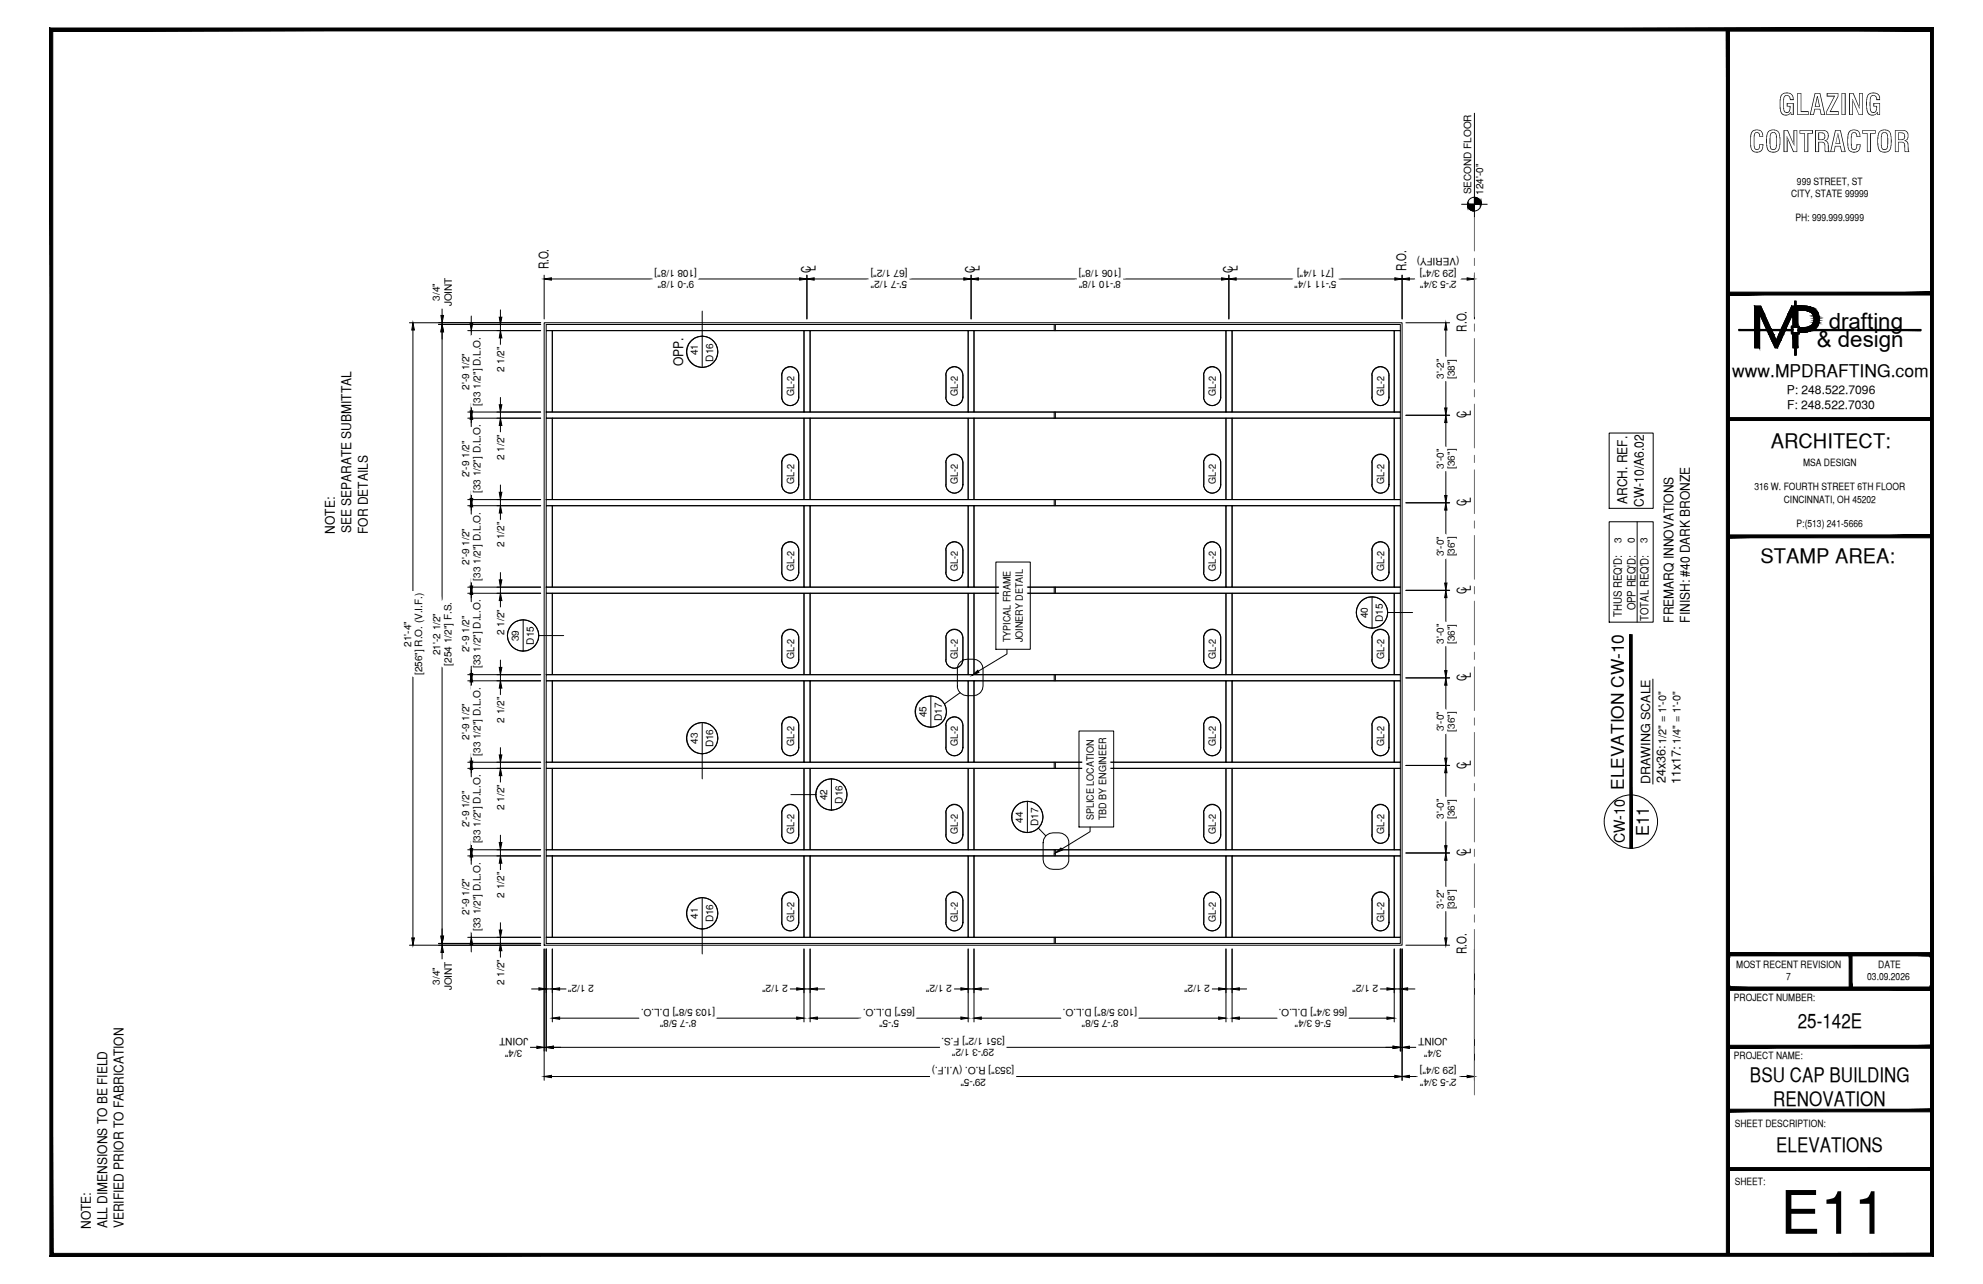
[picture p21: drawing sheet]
<svg xmlns="http://www.w3.org/2000/svg" width="432mm" height="279mm" viewBox="0 0 432 279" stroke-linecap="round" stroke-linejoin="round" font-family="sans-serif">
<defs><g id="words">
<text font-size="13.1" x="387.7" y="268.5">E11</text>
<g font-size="6.3">
<text x="387.2" y="25">GLAZING</text>
<text x="380.8" y="33.1">CONTRACTOR</text>
</g>
<g font-size="4.9">
<text x="398.2" y="71.5">drafting</text>
<text x="395.6" y="75.5">&amp; design</text>
</g>
<g font-size="4.4">
<text x="385.6" y="97.5">ARCHITECT:</text>
<text x="383.3" y="122.5">STAMP AREA:</text>
<text x="391.5" y="223.7">25-142E</text>
<text x="381.1" y="235.4">BSU CAP BUILDING</text>
<text x="386.1" y="240.7">RENOVATION</text>
<text x="386.8" y="250.7">ELEVATIONS</text>
</g>
<g font-size="3.8">
<text x="377.2" y="82">www.MPDRAFTING.com</text>
<text x="353.6" y="171.9" transform="rotate(-90 353.6 171.9)">ELEVATION CW-10</text>
<text x="359" y="181.9" transform="rotate(-90 359 181.9)">E11</text>
</g>
<text font-size="3.3" x="353.8" y="183.5" transform="rotate(-90 353.8 183.5)">CW-10</text>
<g font-size="2.9">
<text x="119.4" y="58.6" transform="rotate(-90 119.4 58.6)">R.O.</text>
<text x="176.6" y="59.4" transform="rotate(-90 176.6 59.4)">C</text>
<text x="177.6" y="58.9" transform="rotate(-90 177.6 58.9)">L</text>
<text x="212.3" y="59.4" transform="rotate(-90 212.3 59.4)">C</text>
<text x="213.3" y="58.9" transform="rotate(-90 213.3 58.9)">L</text>
<text x="268.5" y="59.4" transform="rotate(-90 268.5 59.4)">C</text>
<text x="269.5" y="58.9" transform="rotate(-90 269.5 58.9)">L</text>
<text x="306.2" y="59" transform="rotate(-90 306.2 59)">R.O.</text>
<text x="319.3" y="72.1" transform="rotate(-90 319.3 72.1)">R.O.</text>
<text x="148.8" y="79.7" transform="rotate(-90 148.8 79.7)">OPP.</text>
<text x="319.3" y="91.1" transform="rotate(-90 319.3 91.1)">C</text>
<text x="320.3" y="90.5" transform="rotate(-90 320.3 90.5)">L</text>
<text x="319.3" y="110.1" transform="rotate(-90 319.3 110.1)">C</text>
<text x="320.3" y="109.5" transform="rotate(-90 320.3 109.5)">L</text>
<text x="354.3" y="109.7" transform="rotate(-90 354.3 109.7)">ARCH. REF.</text>
<text x="357.9" y="110.2" transform="rotate(-90 357.9 110.2)">CW-10/A6.02</text>
<text x="72.9" y="116.1" transform="rotate(-90 72.9 116.1)">NOTE:</text>
<text x="76.5" y="116.1" transform="rotate(-90 76.5 116.1)">SEE SEPARATE SUBMITTAL</text>
<text x="80.1" y="116.2" transform="rotate(-90 80.1 116.2)">FOR DETAILS</text>
<text x="319.3" y="129.2" transform="rotate(-90 319.3 129.2)">C</text>
<text x="320.3" y="128.6" transform="rotate(-90 320.3 128.6)">L</text>
<text x="364.4" y="135.5" transform="rotate(-90 364.4 135.5)">FREMARQ INNOVATIONS</text>
<text x="368" y="135.5" transform="rotate(-90 368 135.5)">FINISH: #40 DARK BRONZE</text>
<text x="319.3" y="148.2" transform="rotate(-90 319.3 148.2)">C</text>
<text x="320.3" y="147.6" transform="rotate(-90 320.3 147.6)">L</text>
<text x="319.3" y="167.3" transform="rotate(-90 319.3 167.3)">C</text>
<text x="320.3" y="166.7" transform="rotate(-90 320.3 166.7)">L</text>
<text x="320.3" y="185.7" transform="rotate(-90 320.3 185.7)">L</text>
<text x="319.3" y="186.3" transform="rotate(-90 319.3 186.3)">C</text>
<text x="319.3" y="207.6" transform="rotate(-90 319.3 207.6)">R.O.</text>
<text x="19.8" y="267.4" transform="rotate(-90 19.8 267.4)">NOTE:</text>
<text x="23.4" y="267.3" transform="rotate(-90 23.4 267.3)">ALL DIMENSIONS TO BE FIELD</text>
<text x="26.9" y="267.3" transform="rotate(-90 26.9 267.3)">VERIFIED PRIOR TO FABRICATION</text>
</g>
<g font-size="2.7">
<text x="359.3" y="170.6" transform="rotate(-90 359.3 170.6)">DRAWING SCALE</text>
<text x="362.6" y="170.4" transform="rotate(-90 362.6 170.4)">24x36:</text>
<text x="366" y="170.6" transform="rotate(-90 366 170.6)">11x17:</text>
</g>
<g font-size="2.6">
<text x="389.1" y="85.8">P: 248.522.7096</text>
<text x="389.1" y="89">F: 248.522.7030</text>
</g>
<g font-size="2.5">
<text x="353.1" y="134.2" transform="rotate(-90 353.1 134.2)">THUS REQ'D:</text>
<text x="356.1" y="132.8" transform="rotate(-90 356.1 132.8)">OPP REQ'D:</text>
<text x="359" y="135.1" transform="rotate(-90 359 135.1)">TOTAL REQ'D:</text>
</g>
<g font-size="2.4">
<text x="362.8" y="161.9" transform="rotate(-90 362.8 161.9)">1/2&quot; = 1'-0&quot;</text>
<text x="366" y="161.9" transform="rotate(-90 366 161.9)">1/4&quot; = 1'-0&quot;</text>
</g>
<g font-size="2.2">
<text x="391.3" y="40.2">999 STREET, ST</text>
<text x="320.4" y="42.3" transform="rotate(-90 320.4 42.3)">SECOND FLOOR</text>
<text x="323" y="42.4" transform="rotate(-90 323 42.4)">124'-0&quot;</text>
<text x="390" y="42.9">CITY, STATE 99999</text>
<text x="391" y="48.2">PH: 999.999.9999</text>
<text x="151.8" y="58.7" transform="rotate(180 151.8 58.7)">[108 1/8&quot;]</text>
<text x="197.6" y="58.7" transform="rotate(180 197.6 58.7)">[67 1/2&quot;]</text>
<text x="244.2" y="58.7" transform="rotate(180 244.2 58.7)">[106 1/8&quot;]</text>
<text x="290.4" y="58.7" transform="rotate(180 290.4 58.7)">[71 1/4&quot;]</text>
<text x="317.2" y="58.7" transform="rotate(180 317.2 58.7)">[29 3/4&quot;]</text>
<text x="317.8" y="56.1" transform="rotate(180 317.8 56.1)">(VERIFY)</text>
<text x="95.8" y="65.4" transform="rotate(-90 95.8 65.4)">3/4&quot;</text>
<text x="151.1" y="61.2" transform="rotate(180 151.1 61.2)">9'-0 1/8&quot;</text>
<text x="197.5" y="61.2" transform="rotate(180 197.5 61.2)">5'-7 1/2&quot;</text>
<text x="244.1" y="61.2" transform="rotate(180 244.1 61.2)">8'-10 1/8&quot;</text>
<text x="291" y="61.2" transform="rotate(180 291 61.2)">5'-11 1/4&quot;</text>
<text x="317.2" y="61.2" transform="rotate(180 317.2 61.2)">2'-5 3/4&quot;</text>
<text x="98.4" y="66.7" transform="rotate(-90 98.4 66.7)">JOINT</text>
<text x="152" y="77.3" transform="rotate(-90 152 77.3)">41</text>
<text x="109.8" y="81" transform="rotate(-90 109.8 81)">2 1/2&quot;</text>
<text x="155.3" y="78.7" transform="rotate(-90 155.3 78.7)">D16</text>
<text x="314.4" y="82.4" transform="rotate(-90 314.4 82.4)">3'-2&quot;</text>
<text x="316.8" y="82.5" transform="rotate(-90 316.8 82.5)">[38&quot;]</text>
<text x="102.2" y="84.8" transform="rotate(-90 102.2 84.8)">2'-9 1/2&quot;</text>
<text x="104.6" y="88.3" transform="rotate(-90 104.6 88.3)">[33 1/2&quot;] D.L.O.</text>
<text x="172.9" y="86.2" transform="rotate(-90 172.9 86.2)">GL-2</text>
<text x="208.6" y="86.2" transform="rotate(-90 208.6 86.2)">GL-2</text>
<text x="264.7" y="86.2" transform="rotate(-90 264.7 86.2)">GL-2</text>
<text x="301.4" y="86.2" transform="rotate(-90 301.4 86.2)">GL-2</text>
<text x="109.8" y="100.1" transform="rotate(-90 109.8 100.1)">2 1/2&quot;</text>
<text x="314.4" y="102" transform="rotate(-90 314.4 102)">3'-0&quot;</text>
<text x="392.6" y="101.3">MSA DESIGN</text>
<text x="102.2" y="103.8" transform="rotate(-90 102.2 103.8)">2'-9 1/2&quot;</text>
<text x="104.6" y="107.3" transform="rotate(-90 104.6 107.3)">[33 1/2&quot;] D.L.O.</text>
<text x="172.9" y="105.3" transform="rotate(-90 172.9 105.3)">GL-2</text>
<text x="208.6" y="105.3" transform="rotate(-90 208.6 105.3)">GL-2</text>
<text x="264.7" y="105.3" transform="rotate(-90 264.7 105.3)">GL-2</text>
<text x="301.4" y="105.3" transform="rotate(-90 301.4 105.3)">GL-2</text>
<text x="316.8" y="102" transform="rotate(-90 316.8 102)">[36&quot;]</text>
<text x="382" y="106.7">316 W. FOURTH STREET 6TH FLOOR</text>
<text x="388.4" y="109.3">CINCINNATI, OH 45202</text>
<text x="109.8" y="119.1" transform="rotate(-90 109.8 119.1)">2 1/2&quot;</text>
<text x="353.1" y="118.1" transform="rotate(-90 353.1 118.1)">3</text>
<text x="356" y="118.1" transform="rotate(-90 356 118.1)">0</text>
<text x="358.8" y="118.1" transform="rotate(-90 358.8 118.1)">3</text>
<text x="391.2" y="114.7">P:(513) 241-5666</text>
<text x="102.2" y="122.9" transform="rotate(-90 102.2 122.9)">2'-9 1/2&quot;</text>
<text x="172.9" y="124.3" transform="rotate(-90 172.9 124.3)">GL-2</text>
<text x="208.6" y="124.3" transform="rotate(-90 208.6 124.3)">GL-2</text>
<text x="264.7" y="124.3" transform="rotate(-90 264.7 124.3)">GL-2</text>
<text x="301.4" y="124.3" transform="rotate(-90 301.4 124.3)">GL-2</text>
<text x="314.4" y="121" transform="rotate(-90 314.4 121)">3'-0&quot;</text>
<text x="316.8" y="121.1" transform="rotate(-90 316.8 121.1)">[36&quot;]</text>
<text x="104.6" y="126.4" transform="rotate(-90 104.6 126.4)">[33 1/2&quot;] D.L.O.</text>
<text x="297.8" y="134.5" transform="rotate(-90 297.8 134.5)">40</text>
<text x="301.1" y="135.3" transform="rotate(-90 301.1 135.3)">D15</text>
<text x="89.5" y="140.7" transform="rotate(-90 89.5 140.7)">21'-4&quot;</text>
<text x="95.8" y="142.6" transform="rotate(-90 95.8 142.6)">21'-2 1/2&quot;</text>
<text x="102.2" y="141.9" transform="rotate(-90 102.2 141.9)">2'-9 1/2&quot;</text>
<text x="109.8" y="138.2" transform="rotate(-90 109.8 138.2)">2 1/2&quot;</text>
<text x="113" y="139.5" transform="rotate(-90 113 139.5)">39</text>
<text x="116.3" y="140.3" transform="rotate(-90 116.3 140.3)">D15</text>
<text x="172.9" y="143.4" transform="rotate(-90 172.9 143.4)">GL-2</text>
<text x="208.6" y="143.4" transform="rotate(-90 208.6 143.4)">GL-2</text>
<text x="220" y="139.8" transform="rotate(-90 220 139.8)">TYPICAL FRAME</text>
<text x="222.7" y="139.8" transform="rotate(-90 222.7 139.8)">JOINERY DETAIL</text>
<text x="264.7" y="143.4" transform="rotate(-90 264.7 143.4)">GL-2</text>
<text x="301.4" y="143.4" transform="rotate(-90 301.4 143.4)">GL-2</text>
<text x="314.4" y="140.1" transform="rotate(-90 314.4 140.1)">3'-0&quot;</text>
<text x="316.8" y="140.1" transform="rotate(-90 316.8 140.1)">[36&quot;]</text>
<text x="91.9" y="146.9" transform="rotate(-90 91.9 146.9)">[256&quot;] R.O. (V.I.F.)</text>
<text x="98.3" y="144.8" transform="rotate(-90 98.3 144.8)">[254 1/2&quot;] F.S.</text>
<text x="104.6" y="145.4" transform="rotate(-90 104.6 145.4)">[33 1/2&quot;] D.L.O.</text>
<text x="102.2" y="161" transform="rotate(-90 102.2 161)">2'-9 1/2&quot;</text>
<text x="109.8" y="157.2" transform="rotate(-90 109.8 157.2)">2 1/2&quot;</text>
<text x="152" y="161.9" transform="rotate(-90 152 161.9)">43</text>
<text x="201.7" y="156.1" transform="rotate(-90 201.7 156.1)">45</text>
<text x="205.1" y="156.8" transform="rotate(-90 205.1 156.8)">D17</text>
<text x="314.4" y="159.1" transform="rotate(-90 314.4 159.1)">3'-0&quot;</text>
<text x="316.8" y="159.2" transform="rotate(-90 316.8 159.2)">[36&quot;]</text>
<text x="104.6" y="164.5" transform="rotate(-90 104.6 164.5)">[33 1/2&quot;] D.L.O.</text>
<text x="155.3" y="162.6" transform="rotate(-90 155.3 162.6)">D16</text>
<text x="172.9" y="162.4" transform="rotate(-90 172.9 162.4)">GL-2</text>
<text x="208.6" y="162.4" transform="rotate(-90 208.6 162.4)">GL-2</text>
<text x="264.7" y="162.4" transform="rotate(-90 264.7 162.4)">GL-2</text>
<text x="301.4" y="162.4" transform="rotate(-90 301.4 162.4)">GL-2</text>
<text x="109.8" y="176.3" transform="rotate(-90 109.8 176.3)">2 1/2&quot;</text>
<text x="180.1" y="174.1" transform="rotate(-90 180.1 174.1)">42</text>
<text x="183.5" y="174.9" transform="rotate(-90 183.5 174.9)">D16</text>
<text x="222.8" y="179" transform="rotate(-90 222.8 179)">44</text>
<text x="226.1" y="179.8" transform="rotate(-90 226.1 179.8)">D17</text>
<text x="238.2" y="178.5" transform="rotate(-90 238.2 178.5)">SPLICE LOCATION</text>
<text x="240.9" y="178.4" transform="rotate(-90 240.9 178.4)">TBD BY ENGINEER</text>
<text x="314.4" y="178.2" transform="rotate(-90 314.4 178.2)">3'-0&quot;</text>
<text x="316.8" y="178.2" transform="rotate(-90 316.8 178.2)">[36&quot;]</text>
<text x="102.2" y="180" transform="rotate(-90 102.2 180)">2'-9 1/2&quot;</text>
<text x="104.6" y="183.5" transform="rotate(-90 104.6 183.5)">[33 1/2&quot;] D.L.O.</text>
<text x="172.9" y="181.5" transform="rotate(-90 172.9 181.5)">GL-2</text>
<text x="208.6" y="181.5" transform="rotate(-90 208.6 181.5)">GL-2</text>
<text x="264.7" y="181.5" transform="rotate(-90 264.7 181.5)">GL-2</text>
<text x="301.4" y="181.5" transform="rotate(-90 301.4 181.5)">GL-2</text>
<text x="109.8" y="195.3" transform="rotate(-90 109.8 195.3)">2 1/2&quot;</text>
<text x="314.4" y="197.8" transform="rotate(-90 314.4 197.8)">3'-2&quot;</text>
<text x="316.8" y="197.9" transform="rotate(-90 316.8 197.9)">[38&quot;]</text>
<text x="102.2" y="199.1" transform="rotate(-90 102.2 199.1)">2'-9 1/2&quot;</text>
<text x="104.6" y="202.6" transform="rotate(-90 104.6 202.6)">[33 1/2&quot;] D.L.O.</text>
<text x="152" y="200" transform="rotate(-90 152 200)">41</text>
<text x="155.3" y="200.7" transform="rotate(-90 155.3 200.7)">D16</text>
<text x="172.9" y="200.5" transform="rotate(-90 172.9 200.5)">GL-2</text>
<text x="208.6" y="200.5" transform="rotate(-90 208.6 200.5)">GL-2</text>
<text x="264.7" y="200.5" transform="rotate(-90 264.7 200.5)">GL-2</text>
<text x="301.4" y="200.5" transform="rotate(-90 301.4 200.5)">GL-2</text>
<text x="95.8" y="214.2" transform="rotate(-90 95.8 214.2)">3/4&quot;</text>
<text x="98.4" y="215.5" transform="rotate(-90 98.4 215.5)">JOINT</text>
<text x="109.8" y="214.4" transform="rotate(-90 109.8 214.4)">2 1/2&quot;</text>
<text x="129.3" y="214.4" transform="rotate(180 129.3 214.4)">2 1/2&quot;</text>
<text x="171.6" y="214.4" transform="rotate(180 171.6 214.4)">2 1/2&quot;</text>
<text x="207.3" y="214.4" transform="rotate(180 207.3 214.4)">2 1/2&quot;</text>
<text x="263.5" y="214.4" transform="rotate(180 263.5 214.4)">2 1/2&quot;</text>
<text x="300.1" y="214.4" transform="rotate(180 300.1 214.4)">2 1/2&quot;</text>
<text x="378.1" y="210.6">MOST RECENT REVISION</text>
<text x="388.9" y="213.3">7</text>
<text x="406.6" y="213.2">03.09.2026</text>
<text x="409" y="210.6">DATE</text>
<text x="151.6" y="222" transform="rotate(180 151.6 222)">8'-7 5/8&quot;</text>
<text x="155.7" y="219.6" transform="rotate(180 155.7 219.6)">[103 5/8&quot;] D.L.O.</text>
<text x="195.8" y="222" transform="rotate(180 195.8 222)">5'-5&quot;</text>
<text x="199.2" y="219.6" transform="rotate(180 199.2 219.6)">[65&quot;] D.L.O.</text>
<text x="243.5" y="222" transform="rotate(180 243.5 222)">8'-7 5/8&quot;</text>
<text x="247.6" y="219.6" transform="rotate(180 247.6 219.6)">[103 5/8&quot;] D.L.O.</text>
<text x="289.9" y="222" transform="rotate(180 289.9 222)">5'-6 3/4&quot;</text>
<text x="293.4" y="219.6" transform="rotate(180 293.4 219.6)">[66 3/4&quot;] D.L.O.</text>
<text x="377.6" y="217.8">PROJECT NUMBER:</text>
<text x="115" y="225.8" transform="rotate(180 115 225.8)">JOINT</text>
<text x="218.8" y="225.9" transform="rotate(180 218.8 225.9)">[351 1/2&quot;] F.S.</text>
<text x="315.2" y="225.8" transform="rotate(180 315.2 225.8)">JOINT</text>
<text x="113.7" y="228.5" transform="rotate(180 113.7 228.5)">3/4&quot;</text>
<text x="216.5" y="228.3" transform="rotate(180 216.5 228.3)">29'-3 1/2&quot;</text>
<text x="220.9" y="232.3" transform="rotate(180 220.9 232.3)">[353&quot;] R.O. (V.I.F.)</text>
<text x="313.9" y="228.5" transform="rotate(180 313.9 228.5)">3/4&quot;</text>
<text x="317.2" y="232.3" transform="rotate(180 317.2 232.3)">[29 3/4&quot;]</text>
<text x="377.6" y="230.4">PROJECT NAME:</text>
<text x="214.7" y="234.7" transform="rotate(180 214.7 234.7)">29'-5&quot;</text>
<text x="317.2" y="234.7" transform="rotate(180 317.2 234.7)">2'-5 3/4&quot;</text>
<text x="377.8" y="245.2">SHEET DESCRIPTION:</text>
<text x="377.8" y="257.9">SHEET:</text>
</g>
</g></defs>
<!-- layer: GLASS -->
<g fill="none" stroke="#000" stroke-width=".22">
<path d="M120.3 71.9h54.8v17.8h-54.8zM176.4 71.9h34.4v17.8h-34.4zM212.1 71.9h54.9v17.8h-54.9zM268.3 71.9h35.3v17.8h-35.3zM120.3 91h54.8v17.7h-54.8zM176.4 91h34.4v17.7h-34.4zM212.1 91h54.9v17.7h-54.9zM268.3 91h35.3v17.7h-35.3zM120.3 110h54.8v17.8h-54.8zM176.4 110h34.4v17.8h-34.4zM212.1 110h54.9v17.8h-54.9zM268.3 110h35.3v17.8h-35.3z"/>
<path d="M120.3 129.1h54.8v17.7h-54.8zM176.4 129.1h34.4v17.7h-34.4zM212.1 129.1h54.9v17.7h-54.9zM268.3 129.1h35.3v17.7h-35.3zM120.3 148.1h54.8v17.8h-54.8zM176.4 148.1h34.4v17.8h-34.4zM212.1 148.1h54.9v17.8h-54.9zM268.3 148.1h35.3v17.8h-35.3zM120.3 167.2h54.8v17.7h-54.8zM176.4 167.2h34.4v17.7h-34.4zM212.1 167.2h54.9v17.7h-54.9zM268.3 167.2h35.3v17.7h-35.3z"/>
<path d="M120.3 186.2h54.8v17.8h-54.8zM176.4 186.2h34.4v17.8h-34.4zM212.1 186.2h54.9v17.8h-54.9zM268.3 186.2h35.3v17.8h-35.3z"/>
</g>
<!-- layer: COMPONENTS -->
<g fill="none" stroke="#000" stroke-width=".22">
<path d="M118.9 70.6h186v1.3h-186zM118.9 71.9h1.4v17.8h-1.4zM175.1 71.9h1.3v17.8h-1.3zM210.8 71.9h1.3v17.8h-1.3zM229.6 70.6v1.3M229.8 70.6v1.3M267 71.9h1.3v17.8h-1.3zM303.6 71.9h1.3v17.8h-1.3zM118.9 91h1.4v17.7h-1.4zM118.9 89.7h186v1.3h-186zM175.1 91h1.3v17.7h-1.3zM210.8 91h1.3v17.7h-1.3z"/>
<path d="M229.6 89.7v1.3M229.8 89.7v1.3M267 91h1.3v17.7h-1.3zM303.6 91h1.3v17.7h-1.3zM118.9 110h1.4v17.8h-1.4zM118.9 108.7h186v1.3h-186zM175.1 110h1.3v17.8h-1.3zM210.8 110h1.3v17.8h-1.3zM229.6 108.7v1.3M229.8 108.7v1.3M267 110h1.3v17.8h-1.3zM303.6 110h1.3v17.8h-1.3z"/>
<path d="M118.9 129.1h1.4v17.7h-1.4zM118.9 127.8h186v1.3h-186zM175.1 129.1h1.3v17.7h-1.3zM210.8 129.1h1.3v17.7h-1.3zM229.6 127.8v1.3M229.8 127.8v1.3M267 129.1h1.3v17.7h-1.3zM303.6 129.1h1.3v17.7h-1.3zM118.9 146.8h186v1.3h-186zM118.9 148.1h1.4v17.8h-1.4zM175.1 148.1h1.3v17.8h-1.3zM210.8 148.1h1.3v17.8h-1.3z"/>
<path d="M229.6 146.8v1.3M229.8 146.8v1.3M267 148.1h1.3v17.8h-1.3zM303.6 148.1h1.3v17.8h-1.3zM118.9 165.9h186v1.3h-186zM118.9 167.2h1.4v17.7h-1.4zM175.1 167.2h1.3v17.7h-1.3zM210.8 167.2h1.3v17.7h-1.3zM229.6 165.9v1.3M229.8 165.9v1.3M267 167.2h1.3v17.7h-1.3zM303.6 167.2h1.3v17.7h-1.3z"/>
<path d="M118.9 184.9h186v1.3h-186zM118.9 186.2h1.4v17.8h-1.4zM175.1 186.2h1.3v17.8h-1.3zM210.8 186.2h1.3v17.8h-1.3zM229.6 184.9v1.3M229.8 184.9v1.3M267 186.2h1.3v17.8h-1.3zM303.6 186.2h1.3v17.8h-1.3zM118.9 204h186v1.3h-186zM229.6 204v1.3M229.8 204v1.3"/>
</g>
<!-- layer: GLASS TAG -->
<g fill="none" stroke="#fff" stroke-width=".22">
<path d="M170.3 81.3v5.4l-.1-5M173.9 81.7v4.7v-5.1v5.4M206 81.3v5.4v-5M209.7 81.7v4.7l-.1-5.1v5.4M262.1 81.3v5.4v-5M265.8 81.7v4.7v-5.1v5.4M298.8 81.3v5.4v-5M302.5 81.7v4.7v-5.1v5.4M170.3 119.4v5.4l-.1-5M170.3 100.4v5.4l-.1-5.1M173.9 119.8v4.7v-5.1v5.4M173.9 100.7v4.8v-5.1v5.4"/>
<path d="M206 119.4v5.4v-5M206 100.4v5.4v-5.1M209.7 119.8v4.7l-.1-5.1v5.4M209.7 100.7v4.8l-.1-5.1v5.4M262.1 119.4v5.4v-5M262.1 100.4v5.4v-5.1M265.8 119.8v4.7v-5.1v5.4M265.8 100.7v4.8v-5.1v5.4M298.8 119.4v5.4v-5M298.8 100.4v5.4v-5.1M302.5 119.8v4.7v-5.1v5.4M302.5 100.7v4.8v-5.1v5.4"/>
<path d="M170.3 138.5v5.4l-.1-5.1M173.9 138.8v4.8v-5.1v5.4M206 138.5v5.4v-5.1M209.7 138.8v4.8l-.1-5.1v5.4M262.1 138.5v5.4v-5.1M265.8 138.8v4.8v-5.1v5.4M298.8 138.5v5.4v-5.1M302.5 138.8v4.8v-5.1v5.4M170.3 157.5v5.4l-.1-5M173.9 157.9v4.7v-5.1v5.4M206 157.5v5.4v-5M209.7 157.9v4.7l-.1-5.1v5.4"/>
<path d="M262.1 157.5v5.4v-5M265.8 157.9v4.7v-5.1v5.4M298.8 157.5v5.4v-5M302.5 157.9v4.7v-5.1v5.4M170.3 176.6v5.4l-.1-5.1M173.9 176.9v4.8v-5.1v5.4M206 176.6v5.4v-5.1M209.7 176.9v4.8l-.1-5.1v5.4M262.1 176.6v5.4v-5.1M265.8 176.9v4.8v-5.1v5.4M298.8 176.6v5.4v-5.1M302.5 176.9v4.8v-5.1v5.4"/>
<path d="M170.3 195.6v5.4l-.1-5M173.9 196v4.7v-5.1v5.4M206 195.6v5.4v-5M209.7 196v4.7l-.1-5.1v5.4M262.1 195.6v5.4v-5M265.8 196v4.7v-5.1v5.4M298.8 195.6v5.4v-5M302.5 196v4.7v-5.1v5.4"/>
</g>
<g fill="#fff" stroke="#fff" stroke-width=".22">
<path d="M298.8 195.6l.2 6.1-.2-.7zM299 195l-.2 .6 .2 6.1zM299 195l.4 7.1-.4-.4zM299.4 194.6l-.4 .4 .4 7.1zM299.4 194.6l.6 7.8-.6-.3zM299.4 194.6l.6 7.8v-8.2zM300 194.2l.6 8.4-.6-.2zM300 194.2l.6 8.4v-8.5zM300.6 194.1l.6 8.3-.6 .2zM300.6 194.1l.6 8.3v-8.2zM301.2 194.2l.6 7.9-.6 .3zM301.2 194.2l.6 7.9v-7.5zM301.8 194.6l.4 7.1-.4 .4zM301.8 194.6l.4 7.1v-6.7zM302.2 195l.3 6-.3 .7zM302.2 195l.3 6v-5.4z"/>
<path d="M298.8 176.6l.2 6-.2-.6zM299 176l-.2 .6 .2 6zM299 176l.4 7.1-.4-.5zM299.4 175.5l-.4 .5 .4 7.1zM299.4 175.5l.6 7.9-.6-.3zM299.4 175.5l.6 7.9v-8.2zM300 175.2l.6 8.3-.6-.1zM300 175.2l.6 8.3v-8.4zM300.6 175.1l.6 8.3-.6 .1zM300.6 175.1l.6 8.3v-8.2zM301.2 175.2l.6 7.9-.6 .3zM301.2 175.2l.6 7.9v-7.6zM301.8 175.5l.4 7.1-.4 .5zM301.8 175.5l.4 7.1v-6.6zM302.2 176l.3 6-.3 .6zM302.2 176l.3 6v-5.4z"/>
<path d="M298.8 157.5l.2 6.1-.2-.7zM299 156.9l-.2 .6 .2 6.1zM299 156.9l.4 7.1-.4-.4zM299.4 156.5l-.4 .4 .4 7.1zM299.4 156.5l.6 7.8-.6-.3zM299.4 156.5l.6 7.8v-8.2zM300 156.1l.6 8.4-.6-.2zM300 156.1l.6 8.4v-8.5zM300.6 156l.6 8.3-.6 .2zM300.6 156l.6 8.3v-8.2zM301.2 156.1l.6 7.9-.6 .3zM301.2 156.1l.6 7.9v-7.5zM301.8 156.5l.4 7.1-.4 .4zM301.8 156.5l.4 7.1v-6.7zM302.2 156.9l.3 6-.3 .7zM302.2 156.9l.3 6v-5.4z"/>
<path d="M298.8 138.5l.2 6-.2-.6zM299 137.9l-.2 .6 .2 6zM299 137.9l.4 7.1-.4-.5zM299.4 137.4l-.4 .5 .4 7.1zM299.4 137.4l.6 7.9-.6-.3zM299.4 137.4l.6 7.9v-8.2zM300 137.1l.6 8.3-.6-.1zM300 137.1l.6 8.3v-8.4zM300.6 137l.6 8.3-.6 .1zM300.6 137l.6 8.3v-8.2zM301.2 137.1l.6 7.9-.6 .3zM301.2 137.1l.6 7.9v-7.6zM301.8 137.4l.4 7.1-.4 .5zM301.8 137.4l.4 7.1v-6.6zM302.2 137.9l.3 6-.3 .6zM302.2 137.9l.3 6v-5.4z"/>
<path d="M298.8 119.4l.2 6.1-.2-.7zM299 118.8l-.2 .6 .2 6.1zM299 118.8l.4 7.1-.4-.4zM299.4 118.4l-.4 .4 .4 7.1zM299.4 118.4l.6 7.8-.6-.3zM299.4 118.4l.6 7.8v-8.2zM300 118l.6 8.4-.6-.2zM300 118l.6 8.4v-8.5zM300.6 117.9l.6 8.3-.6 .2zM300.6 117.9l.6 8.3v-8.2zM301.2 118l.6 7.9-.6 .3zM301.2 118l.6 7.9v-7.5zM301.8 118.4l.4 7.1-.4 .4zM301.8 118.4l.4 7.1v-6.7zM302.2 118.8l.3 6-.3 .7zM302.2 118.8l.3 6v-5.4z"/>
<path d="M298.8 100.4l.2 6-.2-.6zM299 99.8l-.2 .6 .2 6zM299 99.8l.4 7.1-.4-.5zM299.4 99.3l-.4 .5 .4 7.1zM299.4 99.3l.6 7.9-.6-.3zM299.4 99.3l.6 7.9v-8.2zM300 99l.6 8.3-.6-.1zM300 99l.6 8.3v-8.4zM300.6 98.9l.6 8.3-.6 .1zM300.6 98.9l.6 8.3v-8.2zM301.2 99l.6 7.9-.6 .3zM301.2 99l.6 7.9v-7.6zM301.8 99.3l.4 7.1-.4 .5zM301.8 99.3l.4 7.1v-6.6zM302.2 99.8l.3 6-.3 .6zM302.2 99.8l.3 6v-5.4z"/>
<path d="M298.8 81.3l.2 6.1-.2-.7zM299 80.7l-.2 .6 .2 6.1zM299 80.7l.4 7.1-.4-.4zM299.4 80.3l-.4 .4 .4 7.1zM299.4 80.3l.6 7.8-.6-.3zM299.4 80.3l.6 7.8v-8.2zM300 79.9l.6 8.4-.6-.2zM300 79.9l.6 8.4v-8.5zM300.6 79.8l.6 8.3-.6 .2zM300.6 79.8l.6 8.3v-8.2zM301.2 79.9l.6 7.9-.6 .3zM301.2 79.9l.6 7.9v-7.5zM301.8 80.3l.4 7.1-.4 .4zM301.8 80.3l.4 7.1v-6.7zM302.2 80.7l.3 6-.3 .7zM302.2 80.7l.3 6v-5.4z"/>
<path d="M170.3 195.6l.2 6.1-.2-.7zM170.5 195l-.2 .6 .2 6.1zM170.5 195l.4 7.1-.4-.4zM170.9 194.6l-.4 .4 .4 7.1zM170.9 194.6l.5 7.8-.5-.3zM170.9 194.6l.5 7.8v-8.2zM171.4 194.2l.7 8.4-.7-.2zM171.4 194.2l.7 8.4v-8.5zM172.1 194.1l.6 8.3-.6 .2zM172.1 194.1l.6 8.3v-8.2zM172.7 194.2l.6 7.9-.6 .3zM172.7 194.2l.6 7.9v-7.5zM173.3 194.6l.4 7.1-.4 .4zM173.3 194.6l.4 7.1v-6.7zM173.7 195l.2 6-.2 .7zM173.7 195l.2 6v-5.4z"/>
<path d="M170.3 176.6l.2 6-.2-.6zM170.5 176l-.2 .6 .2 6zM170.5 176l.4 7.1-.4-.5zM170.9 175.5l-.4 .5 .4 7.1zM170.9 175.5l.5 7.9-.5-.3zM170.9 175.5l.5 7.9v-8.2zM171.4 175.2l.7 8.3-.7-.1zM171.4 175.2l.7 8.3v-8.4zM172.1 175.1l.6 8.3-.6 .1zM172.1 175.1l.6 8.3v-8.2zM172.7 175.2l.6 7.9-.6 .3zM172.7 175.2l.6 7.9v-7.6zM173.3 175.5l.4 7.1-.4 .5zM173.3 175.5l.4 7.1v-6.6zM173.7 176l.2 6-.2 .6zM173.7 176l.2 6v-5.4z"/>
<path d="M170.3 157.5l.2 6.1-.2-.7zM170.5 156.9l-.2 .6 .2 6.1zM170.5 156.9l.4 7.1-.4-.4zM170.9 156.5l-.4 .4 .4 7.1zM170.9 156.5l.5 7.8-.5-.3zM170.9 156.5l.5 7.8v-8.2zM171.4 156.1l.7 8.4-.7-.2zM171.4 156.1l.7 8.4v-8.5zM172.1 156l.6 8.3-.6 .2zM172.1 156l.6 8.3v-8.2zM172.7 156.1l.6 7.9-.6 .3zM172.7 156.1l.6 7.9v-7.5zM173.3 156.5l.4 7.1-.4 .4zM173.3 156.5l.4 7.1v-6.7zM173.7 156.9l.2 6-.2 .7zM173.7 156.9l.2 6v-5.4z"/>
<path d="M170.3 138.5l.2 6-.2-.6zM170.5 137.9l-.2 .6 .2 6zM170.5 137.9l.4 7.1-.4-.5zM170.9 137.4l-.4 .5 .4 7.1zM170.9 137.4l.5 7.9-.5-.3zM170.9 137.4l.5 7.9v-8.2zM171.4 137.1l.7 8.3-.7-.1zM171.4 137.1l.7 8.3v-8.4zM172.1 137l.6 8.3-.6 .1zM172.1 137l.6 8.3v-8.2zM172.7 137.1l.6 7.9-.6 .3zM172.7 137.1l.6 7.9v-7.6zM173.3 137.4l.4 7.1-.4 .5zM173.3 137.4l.4 7.1v-6.6zM173.7 137.9l.2 6-.2 .6zM173.7 137.9l.2 6v-5.4z"/>
<path d="M170.3 119.4l.2 6.1-.2-.7zM170.5 118.8l-.2 .6 .2 6.1zM170.5 118.8l.4 7.1-.4-.4zM170.9 118.4l-.4 .4 .4 7.1zM170.9 118.4l.5 7.8-.5-.3zM170.9 118.4l.5 7.8v-8.2zM171.4 118l.7 8.4-.7-.2zM171.4 118l.7 8.4v-8.5zM172.1 117.9l.6 8.3-.6 .2zM172.1 117.9l.6 8.3v-8.2zM172.7 118l.6 7.9-.6 .3zM172.7 118l.6 7.9v-7.5zM173.3 118.4l.4 7.1-.4 .4zM173.3 118.4l.4 7.1v-6.7zM173.7 118.8l.2 6-.2 .7zM173.7 118.8l.2 6v-5.4z"/>
<path d="M170.3 100.4l.2 6-.2-.6zM170.5 99.8l-.2 .6 .2 6zM170.5 99.8l.4 7.1-.4-.5zM170.9 99.3l-.4 .5 .4 7.1zM170.9 99.3l.5 7.9-.5-.3zM170.9 99.3l.5 7.9v-8.2zM171.4 99l.7 8.3-.7-.1zM171.4 99l.7 8.3v-8.4zM172.1 98.9l.6 8.3-.6 .1zM172.1 98.9l.6 8.3v-8.2zM172.7 99l.6 7.9-.6 .3zM172.7 99l.6 7.9v-7.6zM173.3 99.3l.4 7.1-.4 .5zM173.3 99.3l.4 7.1v-6.6zM173.7 99.8l.2 6-.2 .6zM173.7 99.8l.2 6v-5.4z"/>
<path d="M170.3 81.3l.2 6.1-.2-.7zM170.5 80.7l-.2 .6 .2 6.1zM170.5 80.7l.4 7.1-.4-.4zM170.9 80.3l-.4 .4 .4 7.1zM170.9 80.3l.5 7.8-.5-.3zM170.9 80.3l.5 7.8v-8.2zM171.4 79.9l.7 8.4-.7-.2zM171.4 79.9l.7 8.4v-8.5zM172.1 79.8l.6 8.3-.6 .2zM172.1 79.8l.6 8.3v-8.2zM172.7 79.9l.6 7.9-.6 .3zM172.7 79.9l.6 7.9v-7.5zM173.3 80.3l.4 7.1-.4 .4zM173.3 80.3l.4 7.1v-6.7zM173.7 80.7l.2 6-.2 .7zM173.7 80.7l.2 6v-5.4z"/>
<path d="M206 195.6l.2 6.1-.2-.7zM206.2 195l-.2 .6 .2 6.1zM206.2 195l.4 7.1-.4-.4zM206.2 195l.4 7.1v-7.5zM206.6 194.6l.6 7.8-.6-.3zM206.6 194.6l.6 7.8v-8.2zM207.2 194.2l.6 8.4-.6-.2zM207.2 194.2l.6 8.4v-8.5zM207.8 194.1l.7 8.3-.7 .2zM207.8 194.1l.7 8.3v-8.2zM208.5 194.2l.5 7.9-.5 .3zM208.5 194.2l.5 7.9v-7.5zM209 194.6l.4 7.1-.4 .4zM209 194.6l.4 7.1v-6.7zM209.4 195l.2 6-.2 .7zM209.4 195l.2 6v-5.4z"/>
<path d="M206 176.6l.2 6-.2-.6zM206.2 176l-.2 .6 .2 6zM206.2 176l.4 7.1-.4-.5zM206.2 176l.4 7.1v-7.6zM206.6 175.5l.6 7.9-.6-.3zM206.6 175.5l.6 7.9v-8.2zM207.2 175.2l.6 8.3-.6-.1zM207.2 175.2l.6 8.3v-8.4zM207.8 175.1l.7 8.3-.7 .1zM207.8 175.1l.7 8.3v-8.2zM208.5 175.2l.5 7.9-.5 .3zM208.5 175.2l.5 7.9v-7.6zM209 175.5l.4 7.1-.4 .5zM209 175.5l.4 7.1v-6.6zM209.4 176l.2 6-.2 .6zM209.4 176l.2 6v-5.4z"/>
<path d="M206 157.5l.2 6.1-.2-.7zM206.2 156.9l-.2 .6 .2 6.1zM206.2 156.9l.4 7.1-.4-.4zM206.2 156.9l.4 7.1v-7.5zM206.6 156.5l.6 7.8-.6-.3zM206.6 156.5l.6 7.8v-8.2zM207.2 156.1l.6 8.4-.6-.2zM207.2 156.1l.6 8.4v-8.5zM207.8 156l.7 8.3-.7 .2zM207.8 156l.7 8.3v-8.2zM208.5 156.1l.5 7.9-.5 .3zM208.5 156.1l.5 7.9v-7.5zM209 156.5l.4 7.1-.4 .4zM209 156.5l.4 7.1v-6.7zM209.4 156.9l.2 6-.2 .7zM209.4 156.9l.2 6v-5.4z"/>
<path d="M206 138.5l.2 6-.2-.6zM206.2 137.9l-.2 .6 .2 6zM206.2 137.9l.4 7.1-.4-.5zM206.2 137.9l.4 7.1v-7.6zM206.6 137.4l.6 7.9-.6-.3zM206.6 137.4l.6 7.9v-8.2zM207.2 137.1l.6 8.3-.6-.1zM207.2 137.1l.6 8.3v-8.4zM207.8 137l.7 8.3-.7 .1zM207.8 137l.7 8.3v-8.2zM208.5 137.1l.5 7.9-.5 .3zM208.5 137.1l.5 7.9v-7.6zM209 137.4l.4 7.1-.4 .5zM209 137.4l.4 7.1v-6.6zM209.4 137.9l.2 6-.2 .6zM209.4 137.9l.2 6v-5.4z"/>
<path d="M206 119.4l.2 6.1-.2-.7zM206.2 118.8l-.2 .6 .2 6.1zM206.2 118.8l.4 7.1-.4-.4zM206.2 118.8l.4 7.1v-7.5zM206.6 118.4l.6 7.8-.6-.3zM206.6 118.4l.6 7.8v-8.2zM207.2 118l.6 8.4-.6-.2zM207.2 118l.6 8.4v-8.5zM207.8 117.9l.7 8.3-.7 .2zM207.8 117.9l.7 8.3v-8.2zM208.5 118l.5 7.9-.5 .3zM208.5 118l.5 7.9v-7.5zM209 118.4l.4 7.1-.4 .4zM209 118.4l.4 7.1v-6.7zM209.4 118.8l.2 6-.2 .7zM209.4 118.8l.2 6v-5.4z"/>
<path d="M206 100.4l.2 6-.2-.6zM206.2 99.8l-.2 .6 .2 6zM206.2 99.8l.4 7.1-.4-.5zM206.2 99.8l.4 7.1v-7.6zM206.6 99.3l.6 7.9-.6-.3zM206.6 99.3l.6 7.9v-8.2zM207.2 99l.6 8.3-.6-.1zM207.2 99l.6 8.3v-8.4zM207.8 98.9l.7 8.3-.7 .1zM207.8 98.9l.7 8.3v-8.2zM208.5 99l.5 7.9-.5 .3zM208.5 99l.5 7.9v-7.6zM209 99.3l.4 7.1-.4 .5zM209 99.3l.4 7.1v-6.6zM209.4 99.8l.2 6-.2 .6zM209.4 99.8l.2 6v-5.4z"/>
<path d="M206 81.3l.2 6.1-.2-.7zM206.2 80.7l-.2 .6 .2 6.1zM206.2 80.7l.4 7.1-.4-.4zM206.2 80.7l.4 7.1v-7.5zM206.6 80.3l.6 7.8-.6-.3zM206.6 80.3l.6 7.8v-8.2zM207.2 79.9l.6 8.4-.6-.2zM207.2 79.9l.6 8.4v-8.5zM207.8 79.8l.7 8.3-.7 .2zM207.8 79.8l.7 8.3v-8.2zM208.5 79.9l.5 7.9-.5 .3zM208.5 79.9l.5 7.9v-7.5zM209 80.3l.4 7.1-.4 .4zM209 80.3l.4 7.1v-6.7zM209.4 80.7l.2 6-.2 .7zM209.4 80.7l.2 6v-5.4z"/>
<path d="M262.1 195.6l.3 6.1-.3-.7zM262.4 195l-.3 .6 .3 6.1zM262.4 195l.4 7.1-.4-.4zM262.8 194.6l-.4 .4 .4 7.1zM262.8 194.6l.5 7.8-.5-.3zM262.8 194.6l.5 7.8v-8.2zM263.3 194.2l.7 8.4-.7-.2zM263.3 194.2l.7 8.4v-8.5zM264 194.1l.6 8.3-.6 .2zM264 194.1l.6 8.3v-8.2zM264.6 194.2l.6 7.9-.6 .3zM264.6 194.2l.6 7.9v-7.5zM265.2 194.6l.4 7.1-.4 .4zM265.2 194.6l.4 7.1v-6.7zM265.6 195l.2 6-.2 .7zM265.6 195l.2 6v-5.4z"/>
<path d="M262.1 176.6l.3 6-.3-.6zM262.4 176l-.3 .6 .3 6zM262.4 176l.4 7.1-.4-.5zM262.8 175.5l-.4 .5 .4 7.1zM262.8 175.5l.5 7.9-.5-.3zM262.8 175.5l.5 7.9v-8.2zM263.3 175.2l.7 8.3-.7-.1zM263.3 175.2l.7 8.3v-8.4zM264 175.1l.6 8.3-.6 .1zM264 175.1l.6 8.3v-8.2zM264.6 175.2l.6 7.9-.6 .3zM264.6 175.2l.6 7.9v-7.6zM265.2 175.5l.4 7.1-.4 .5zM265.2 175.5l.4 7.1v-6.6zM265.6 176l.2 6-.2 .6zM265.6 176l.2 6v-5.4z"/>
<path d="M262.1 157.5l.3 6.1-.3-.7zM262.4 156.9l-.3 .6 .3 6.1zM262.4 156.9l.4 7.1-.4-.4zM262.8 156.5l-.4 .4 .4 7.1zM262.8 156.5l.5 7.8-.5-.3zM262.8 156.5l.5 7.8v-8.2zM263.3 156.1l.7 8.4-.7-.2zM263.3 156.1l.7 8.4v-8.5zM264 156l.6 8.3-.6 .2zM264 156l.6 8.3v-8.2zM264.6 156.1l.6 7.9-.6 .3zM264.6 156.1l.6 7.9v-7.5zM265.2 156.5l.4 7.1-.4 .4zM265.2 156.5l.4 7.1v-6.7zM265.6 156.9l.2 6-.2 .7zM265.6 156.9l.2 6v-5.4z"/>
<path d="M262.1 138.5l.3 6-.3-.6zM262.4 137.9l-.3 .6 .3 6zM262.4 137.9l.4 7.1-.4-.5zM262.8 137.4l-.4 .5 .4 7.1zM262.8 137.4l.5 7.9-.5-.3zM262.8 137.4l.5 7.9v-8.2zM263.3 137.1l.7 8.3-.7-.1zM263.3 137.1l.7 8.3v-8.4zM264 137l.6 8.3-.6 .1zM264 137l.6 8.3v-8.2zM264.6 137.1l.6 7.9-.6 .3zM264.6 137.1l.6 7.9v-7.6zM265.2 137.4l.4 7.1-.4 .5zM265.2 137.4l.4 7.1v-6.6zM265.6 137.9l.2 6-.2 .6zM265.6 137.9l.2 6v-5.4z"/>
<path d="M262.1 119.4l.3 6.1-.3-.7zM262.4 118.8l-.3 .6 .3 6.1zM262.4 118.8l.4 7.1-.4-.4zM262.8 118.4l-.4 .4 .4 7.1zM262.8 118.4l.5 7.8-.5-.3zM262.8 118.4l.5 7.8v-8.2zM263.3 118l.7 8.4-.7-.2zM263.3 118l.7 8.4v-8.5zM264 117.9l.6 8.3-.6 .2zM264 117.9l.6 8.3v-8.2zM264.6 118l.6 7.9-.6 .3zM264.6 118l.6 7.9v-7.5zM265.2 118.4l.4 7.1-.4 .4zM265.2 118.4l.4 7.1v-6.7zM265.6 118.8l.2 6-.2 .7zM265.6 118.8l.2 6v-5.4z"/>
<path d="M262.1 100.4l.3 6-.3-.6zM262.4 99.8l-.3 .6 .3 6zM262.4 99.8l.4 7.1-.4-.5zM262.8 99.3l-.4 .5 .4 7.1zM262.8 99.3l.5 7.9-.5-.3zM262.8 99.3l.5 7.9v-8.2zM263.3 99l.7 8.3-.7-.1zM263.3 99l.7 8.3v-8.4zM264 98.9l.6 8.3-.6 .1zM264 98.9l.6 8.3v-8.2zM264.6 99l.6 7.9-.6 .3zM264.6 99l.6 7.9v-7.6zM265.2 99.3l.4 7.1-.4 .5zM265.2 99.3l.4 7.1v-6.6zM265.6 99.8l.2 6-.2 .6zM265.6 99.8l.2 6v-5.4z"/>
<path d="M262.1 81.3l.3 6.1-.3-.7zM262.4 80.7l-.3 .6 .3 6.1zM262.4 80.7l.4 7.1-.4-.4zM262.8 80.3l-.4 .4 .4 7.1zM262.8 80.3l.5 7.8-.5-.3zM262.8 80.3l.5 7.8v-8.2zM263.3 79.9l.7 8.4-.7-.2zM263.3 79.9l.7 8.4v-8.5zM264 79.8l.6 8.3-.6 .2zM264 79.8l.6 8.3v-8.2zM264.6 79.9l.6 7.9-.6 .3zM264.6 79.9l.6 7.9v-7.5zM265.2 80.3l.4 7.1-.4 .4zM265.2 80.3l.4 7.1v-6.7zM265.6 80.7l.2 6-.2 .7zM265.6 80.7l.2 6v-5.4z"/>
</g>
<g fill="none" stroke="#000" stroke-width=".22">
<path d="M170.9 99.3a1.86 1.86 0 0 1 1.9-.3 1.86 1.86 0 0 1 1.1 1.7v4.8a1.84 1.84 0 0 1-1.8 1.8 1.84 1.84 0 0 1-1.9-1.8v-4.8l.3-.9zM170.9 80.3a1.86 1.86 0 0 1 1.9-.3 1.86 1.86 0 0 1 1.1 1.7v4.7a1.84 1.84 0 0 1-1.8 1.9 1.84 1.84 0 0 1-1.9-1.9v-4.7l.3-1zM206.2 99.8a1.89 1.89 0 0 1 2.1-.9 1.89 1.89 0 0 1 1.4 1.8v4.8a1.84 1.84 0 0 1-1.9 1.8 1.84 1.84 0 0 1-1.8-1.8v-5.1zM206.2 80.7a1.89 1.89 0 0 1 2.1-.8 1.89 1.89 0 0 1 1.4 1.8v4.7a1.84 1.84 0 0 1-1.9 1.9 1.84 1.84 0 0 1-1.8-1.9v-5.1zM262.8 99.3a1.86 1.86 0 0 1 1.9-.3 1.86 1.86 0 0 1 1.1 1.7v4.8a1.84 1.84 0 0 1-1.8 1.8 1.84 1.84 0 0 1-1.9-1.8v-5.1zM262.8 80.3a1.86 1.86 0 0 1 1.9-.3 1.86 1.86 0 0 1 1.1 1.7v4.7a1.84 1.84 0 0 1-1.8 1.9 1.84 1.84 0 0 1-1.9-1.9v-5.1zM299.4 99.3a1.86 1.86 0 0 1 2-.3 1.86 1.86 0 0 1 1.1 1.7v4.8a1.84 1.84 0 0 1-1.9 1.8 1.84 1.84 0 0 1-1.8-1.8v-5.1zM299.4 80.3a1.86 1.86 0 0 1 2-.3 1.86 1.86 0 0 1 1.1 1.7v4.7a1.84 1.84 0 0 1-1.9 1.9 1.84 1.84 0 0 1-1.8-1.9v-5.1zM170.9 118.4a1.86 1.86 0 0 1 1.9-.3 1.86 1.86 0 0 1 1.1 1.7v4.7a1.84 1.84 0 0 1-1.8 1.9 1.84 1.84 0 0 1-1.9-1.9v-4.7l.3-1zM206.2 118.8a1.89 1.89 0 0 1 2.1-.8 1.89 1.89 0 0 1 1.4 1.8v4.7a1.84 1.84 0 0 1-1.9 1.9 1.84 1.84 0 0 1-1.8-1.9v-5.1zM262.8 118.4a1.86 1.86 0 0 1 1.9-.3 1.86 1.86 0 0 1 1.1 1.7v4.7a1.84 1.84 0 0 1-1.8 1.9 1.84 1.84 0 0 1-1.9-1.9v-5.1zM299.4 118.4a1.86 1.86 0 0 1 2-.3 1.86 1.86 0 0 1 1.1 1.7v4.7a1.84 1.84 0 0 1-1.9 1.9 1.84 1.84 0 0 1-1.8-1.9v-5.1z"/>
<path d="M170.9 137.4a1.86 1.86 0 0 1 1.9-.3 1.86 1.86 0 0 1 1.1 1.7v4.8a1.84 1.84 0 0 1-1.8 1.8 1.84 1.84 0 0 1-1.9-1.8v-4.8l.3-.9zM206.2 137.9a1.89 1.89 0 0 1 2.1-.9 1.89 1.89 0 0 1 1.4 1.8v4.8a1.84 1.84 0 0 1-1.9 1.8 1.84 1.84 0 0 1-1.8-1.8v-5.1zM262.8 137.4a1.86 1.86 0 0 1 1.9-.3 1.86 1.86 0 0 1 1.1 1.7v4.8a1.84 1.84 0 0 1-1.8 1.8 1.84 1.84 0 0 1-1.9-1.8v-5.1zM299.4 137.4a1.86 1.86 0 0 1 2-.3 1.86 1.86 0 0 1 1.1 1.7v4.8a1.84 1.84 0 0 1-1.9 1.8 1.84 1.84 0 0 1-1.8-1.8v-5.1zM170.9 156.5a1.86 1.86 0 0 1 1.9-.3 1.86 1.86 0 0 1 1.1 1.7v4.7a1.84 1.84 0 0 1-1.8 1.9 1.84 1.84 0 0 1-1.9-1.9v-4.7l.3-1zM206.2 156.9a1.89 1.89 0 0 1 2.1-.8 1.89 1.89 0 0 1 1.4 1.8v4.7a1.84 1.84 0 0 1-1.9 1.9 1.84 1.84 0 0 1-1.8-1.9v-5.1zM262.8 156.5a1.86 1.86 0 0 1 1.9-.3 1.86 1.86 0 0 1 1.1 1.7v4.7a1.84 1.84 0 0 1-1.8 1.9 1.84 1.84 0 0 1-1.9-1.9v-5.1zM299.4 156.5a1.86 1.86 0 0 1 2-.3 1.86 1.86 0 0 1 1.1 1.7v4.7a1.84 1.84 0 0 1-1.9 1.9 1.84 1.84 0 0 1-1.8-1.9v-5.1zM170.9 175.5a1.86 1.86 0 0 1 1.9-.3 1.86 1.86 0 0 1 1.1 1.7v4.8a1.84 1.84 0 0 1-1.8 1.8 1.84 1.84 0 0 1-1.9-1.8v-4.8l.3-.9zM206.2 176a1.89 1.89 0 0 1 2.1-.9 1.89 1.89 0 0 1 1.4 1.8v4.8a1.84 1.84 0 0 1-1.9 1.8 1.84 1.84 0 0 1-1.8-1.8v-5.1zM262.8 175.5a1.86 1.86 0 0 1 1.9-.3 1.86 1.86 0 0 1 1.1 1.7v4.8a1.84 1.84 0 0 1-1.8 1.8 1.84 1.84 0 0 1-1.9-1.8v-5.1zM299.4 175.5a1.86 1.86 0 0 1 2-.3 1.86 1.86 0 0 1 1.1 1.7v4.8a1.84 1.84 0 0 1-1.9 1.8 1.84 1.84 0 0 1-1.8-1.8v-5.1z"/>
<path d="M170.9 194.6a1.86 1.86 0 0 1 1.9-.3 1.86 1.86 0 0 1 1.1 1.7v4.7a1.84 1.84 0 0 1-1.8 1.9 1.84 1.84 0 0 1-1.9-1.9v-4.7l.3-1zM206.2 195a1.89 1.89 0 0 1 2.1-.8 1.89 1.89 0 0 1 1.4 1.8v4.7a1.84 1.84 0 0 1-1.9 1.9 1.84 1.84 0 0 1-1.8-1.9v-5.1zM262.8 194.6a1.86 1.86 0 0 1 1.9-.3 1.86 1.86 0 0 1 1.1 1.7v4.7a1.84 1.84 0 0 1-1.8 1.9 1.84 1.84 0 0 1-1.9-1.9v-5.1zM299.4 194.6a1.86 1.86 0 0 1 2-.3 1.86 1.86 0 0 1 1.1 1.7v4.7a1.84 1.84 0 0 1-1.9 1.9 1.84 1.84 0 0 1-1.8-1.9v-5.1z"/>
</g>
<!-- layer: SYMBOLS -->
<g fill="none" stroke="#000" stroke-width=".22">
<path d="M321.1 24.6v22.6M318.3 44.4h5.5M152.9 73.2v6.7M170.2 86.4a1.87 1.87 0 0 0 1.9 1.9 1.87 1.87 0 0 0 1.8-1.9M170.2 81.6a1.87 1.87 0 0 1 1.9-1.8 1.87 1.87 0 0 1 1.8 1.8M170.2 81.7v4.7M173.9 81.7v4.7M205.9 86.4a1.87 1.87 0 0 0 1.9 1.9 1.87 1.87 0 0 0 1.9-1.9M205.9 81.6a1.87 1.87 0 0 1 1.9-1.8 1.87 1.87 0 0 1 1.9 1.8M206 81.7v4.7M209.7 81.7v4.7M262.1 86.4a1.87 1.87 0 0 0 1.8 1.9 1.87 1.87 0 0 0 1.9-1.9"/>
<path d="M262.1 81.6a1.87 1.87 0 0 1 1.8-1.8 1.87 1.87 0 0 1 1.9 1.8M262.1 81.7v4.7M265.8 81.7v4.7M298.7 86.4a1.87 1.87 0 0 0 1.9 1.9 1.87 1.87 0 0 0 1.9-1.9M298.7 81.6a1.87 1.87 0 0 1 1.9-1.8 1.87 1.87 0 0 1 1.9 1.8M298.8 81.7v4.7M302.5 81.7v4.7M170.2 119.7a1.87 1.87 0 0 1 1.9-1.8 1.87 1.87 0 0 1 1.8 1.8M170.2 105.4a1.87 1.87 0 0 0 1.9 1.9 1.87 1.87 0 0 0 1.8-1.9M170.2 100.7a1.87 1.87 0 0 1 1.9-1.9 1.87 1.87 0 0 1 1.8 1.9M170.2 100.7v4.8M170.2 119.8v4.7"/>
<path d="M173.9 119.8v4.7a1.87 1.87 0 0 1-1.8 1.9 1.87 1.87 0 0 1-1.9-1.9M173.9 100.7v4.8M205.9 119.7a1.87 1.87 0 0 1 1.9-1.8 1.87 1.87 0 0 1 1.9 1.8M205.9 105.4a1.87 1.87 0 0 0 1.9 1.9 1.87 1.87 0 0 0 1.9-1.9M205.9 100.7a1.87 1.87 0 0 1 1.9-1.9 1.87 1.87 0 0 1 1.9 1.9M206 100.7v4.8M206 119.8v4.7M209.7 119.8v4.7a1.87 1.87 0 0 1-1.9 1.9 1.87 1.87 0 0 1-1.9-1.9M209.7 100.7v4.8M262.1 119.7a1.87 1.87 0 0 1 1.8-1.8 1.87 1.87 0 0 1 1.9 1.8M262.1 105.4a1.87 1.87 0 0 0 1.8 1.9 1.87 1.87 0 0 0 1.9-1.9M262.1 100.7a1.87 1.87 0 0 1 1.8-1.9 1.87 1.87 0 0 1 1.9 1.9"/>
<path d="M262.1 100.7v4.8M262.1 119.8v4.7M265.8 119.8v4.7a1.87 1.87 0 0 1-1.9 1.9 1.87 1.87 0 0 1-1.8-1.9M265.8 100.7v4.8M298.7 119.7a1.87 1.87 0 0 1 1.9-1.8 1.87 1.87 0 0 1 1.9 1.8M298.7 105.4a1.87 1.87 0 0 0 1.9 1.9 1.87 1.87 0 0 0 1.9-1.9M298.7 100.7a1.87 1.87 0 0 1 1.9-1.9 1.87 1.87 0 0 1 1.9 1.9M298.8 100.7v4.8M298.8 119.8v4.7M302.5 119.8v4.7a1.87 1.87 0 0 1-1.9 1.9 1.87 1.87 0 0 1-1.9-1.9M302.5 100.7v4.8M350.4 113.5h9.6v21.9h-9.6z"/>
<path d="M356.5 113.5v21.9M113.9 134.9v6.8M170.2 138.8a1.87 1.87 0 0 1 1.9-1.9 1.87 1.87 0 0 1 1.8 1.9M170.2 138.8v4.8M173.9 138.8v4.7a1.87 1.87 0 0 1-1.8 1.9 1.87 1.87 0 0 1-1.9-1.9M205.9 138.8a1.87 1.87 0 0 1 1.9-1.9 1.87 1.87 0 0 1 1.9 1.9M206 138.8v4.8M209.7 138.8v4.7a1.87 1.87 0 0 1-1.9 1.9 1.87 1.87 0 0 1-1.9-1.9M262.1 138.8a1.87 1.87 0 0 1 1.8-1.9 1.87 1.87 0 0 1 1.9 1.9M262.1 138.8v4.8M265.8 138.8v4.7a1.87 1.87 0 0 1-1.9 1.9 1.87 1.87 0 0 1-1.8-1.9M298.7 138.8a1.87 1.87 0 0 1 1.9-1.9 1.87 1.87 0 0 1 1.9 1.9"/>
<path d="M298.8 129.9v6.8M298.8 138.8v4.8M302.5 138.8v4.7a1.87 1.87 0 0 1-1.9 1.9 1.87 1.87 0 0 1-1.9-1.9M152.9 157.2v6.8M170.2 157.8a1.87 1.87 0 0 1 1.9-1.8 1.87 1.87 0 0 1 1.8 1.8M170.2 157.9v4.7M173.9 157.9v4.7a1.87 1.87 0 0 1-1.8 1.9 1.87 1.87 0 0 1-1.9-1.9M202.7 151.4v6.8M205.9 157.8a1.87 1.87 0 0 1 1.9-1.8 1.87 1.87 0 0 1 1.9 1.8M206 157.9v4.7M209 144.2l.5-.4a4 4 0 0 1 2.8-.3 2.09 2.09 0 0 1 1.8 2.1v3.7a2.15 2.15 0 0 1-2.2 2.1 3.7 3.7 0 0 1-2.7-.5l-.5-.6-.2-.7v-4.4zM209 150.7l-3.3 2.5"/>
<path d="M209.7 157.9v4.7a1.87 1.87 0 0 1-1.9 1.9 1.87 1.87 0 0 1-1.9-1.9M262.1 157.8a1.87 1.87 0 0 1 1.8-1.8 1.87 1.87 0 0 1 1.9 1.8M262.1 157.9v4.7M265.8 157.9v4.7a1.87 1.87 0 0 1-1.9 1.9 1.87 1.87 0 0 1-1.8-1.9M298.7 157.8a1.87 1.87 0 0 1 1.9-1.8 1.87 1.87 0 0 1 1.9 1.8M298.8 157.9v4.7M302.5 157.9v4.7a1.87 1.87 0 0 1-1.9 1.9 1.87 1.87 0 0 1-1.9-1.9M170.2 176.9a1.87 1.87 0 0 1 1.9-1.9 1.87 1.87 0 0 1 1.8 1.9M170.2 176.9v4.8M173.9 176.9v4.7a1.87 1.87 0 0 1-1.8 1.9 1.87 1.87 0 0 1-1.9-1.9M181 169.5v6.8M205.9 176.9a1.87 1.87 0 0 1 1.9-1.9 1.87 1.87 0 0 1 1.9 1.9"/>
<path d="M206 176.9v4.8M209.7 176.9v4.7a1.87 1.87 0 0 1-1.9 1.9 1.87 1.87 0 0 1-1.9-1.9M223.7 174.4v6.8M262.1 176.9a1.87 1.87 0 0 1 1.8-1.9 1.87 1.87 0 0 1 1.9 1.9M262.1 176.9v4.8M265.8 176.9v4.7a1.87 1.87 0 0 1-1.9 1.9 1.87 1.87 0 0 1-1.8-1.9M298.7 176.9a1.87 1.87 0 0 1 1.9-1.9 1.87 1.87 0 0 1 1.9 1.9M298.8 176.9v4.8M302.5 176.9v4.7a1.87 1.87 0 0 1-1.9 1.9 1.87 1.87 0 0 1-1.9-1.9M152.9 195.3v6.9M170.2 195.9a1.87 1.87 0 0 1 1.9-1.8 1.87 1.87 0 0 1 1.8 1.8M170.2 196v4.7"/>
<path d="M173.9 196v4.7a1.87 1.87 0 0 1-1.8 1.9 1.87 1.87 0 0 1-1.9-1.9M205.9 195.9a1.87 1.87 0 0 1 1.9-1.8 1.87 1.87 0 0 1 1.9 1.8M206 196v4.7M209.7 196v4.7a1.87 1.87 0 0 1-1.9 1.9 1.87 1.87 0 0 1-1.9-1.9M226.1 180.2l1.6 1.7M227.6 182l.6-.5a4.1 4.1 0 0 1 2.8-.2 2.11 2.11 0 0 1 1.7 2.1v3.7a2.15 2.15 0 0 1-2.1 2.1 3.8 3.8 0 0 1-2.7-.5l-.6-.9-.2-.7v-3.7l.2-.8zM262.1 195.9a1.87 1.87 0 0 1 1.8-1.8 1.87 1.87 0 0 1 1.9 1.8M262.1 196v4.7M265.8 196v4.7a1.87 1.87 0 0 1-1.9 1.9 1.87 1.87 0 0 1-1.8-1.9M298.7 195.9a1.87 1.87 0 0 1 1.9-1.8 1.87 1.87 0 0 1 1.9 1.8M298.8 196v4.7M302.5 196v4.7a1.87 1.87 0 0 1-1.9 1.9 1.87 1.87 0 0 1-1.9-1.9"/>
<circle cx="321" cy="44.4" r="1.49"/>
<circle cx="152.9" cy="76.5" r="3.4"/>
<circle cx="113.9" cy="138.3" r="3.4"/>
<circle cx="298.7" cy="133.3" r="3.4"/>
<circle cx="202.7" cy="154.8" r="3.4"/>
<circle cx="152.9" cy="160.6" r="3.4"/>
<circle cx="181" cy="172.9" r="3.4"/>
<circle cx="223.7" cy="177.8" r="3.4"/>
<circle cx="355.1" cy="178.8" r="5.8"/>
<circle cx="152.9" cy="198.7" r="3.4"/>
</g>
<!-- layer: ROUGH OPENING -->
<path d="M118.5 70.2h186.8v135.5h-186.8z" fill="none" stroke="#000" stroke-width=".22"/>
<!-- layer: DIM -->
<g fill="none" stroke="#000" stroke-width=".22">
<path d="M118.5 59.9v9.5M175.7 59.9v9.5M211.5 59.9v9.5M267.6 59.9v9.5M305.3 59.9v9.5M321.1 59.9v9.5M89.2 70.2h28.5M89.9 71.8v56.9M95.5 70.6h22.2M96.3 67.1v1.5M96.3 70.2v.4M96.3 72.2v58.6"/>
<path d="M101.9 71.9h15.8M102.6 68.8v1.6M102.6 71.9v1.2M109 67.4v1.6M109 70.6v1.3M109 73.5v1.6M120.1 60.7h22.1M152 60.7h22.1M177.3 60.7h12M197.9 60.7h12M213 60.7h21.6M244.4 60.7h21.6"/>
<path d="M269.2 60.7h12.4M291.3 60.7h12.4M306.1 70.2h9.6M306.9 60.7h1.4M314.8 71.8v6M318.1 60.7h1.4M101.9 89.7h15.8M101.9 91h15.8M102.6 87.8v1.9M102.6 91v1.8M109 86.5v1.6M109 89.7v1.3"/>
<path d="M109 92.6v1.6M306.1 90.4h9.6M314.8 82.7v6.1M314.8 91.9v5.5M101.9 108.7h15.8M101.9 110h15.8M102.6 106.9v1.8M102.6 110v1.9M109 105.5v1.6M109 108.7v1.3M109 111.6v1.6M306.1 109.4h9.6"/>
<path d="M314.8 102.4v5.4M314.8 111v5.5M101.9 127.8h15.8M101.9 129.1h15.8M102.6 125.9v1.9M102.6 129.1v1.8M109 124.6v1.6M109 127.8v1.3M109 130.7v1.6M306.1 128.5h9.6M314.8 121.4v5.5M314.8 130v5.5"/>
<path d="M89.9 147.2v56.9M96.3 145.1v58.6M101.9 146.8h15.8M101.9 148.1h15.8M102.6 145v1.8M102.6 148.1v1.9M109 143.6v1.6M109 146.8v1.3M109 149.7v1.6M306.1 147.5h9.6M314.8 140.5v5.4M314.8 149.1v5.5"/>
<path d="M314.8 159.5v5.5M101.9 167.2h15.8M101.9 165.9h15.8M102.6 164v1.9M102.6 167.2v1.8M109 162.7v1.6M109 165.9v1.3M109 168.8v1.6M306.1 166.6h9.6M314.8 168.1v5.5M314.8 178.6v5.4M101.9 186.2h15.8"/>
<path d="M101.9 184.9h15.8M102.6 183.1v1.8M102.6 186.2v1.9M109 181.7v1.6M109 184.9v1.3M109 187.8v1.6M306.1 185.6h9.6M314.8 187.2v6M314.8 198.1v6M89.2 205.7h28.5M95.5 205.3h22.2M96.3 205.3v.4"/>
<path d="M96.3 207.3v1.6M101.9 204h15.8M102.6 202.8v1.2M102.6 205.5v1.6M109 200.8v1.6M109 204v1.3M109 206.9v1.6M115.8 215.2h1.5M118.5 206.5v28.6M118.9 206.5v22.2M118.9 215.2h1.4M120.3 206.5v15.9"/>
<path d="M121.9 215.2h1.5M171.9 215.2h1.6M175.1 215.2h1.3M175.1 206.5v15.9M176.4 206.5v15.9M178 215.2h1.6M207.6 215.2h1.6M210.8 215.2h1.3M210.8 206.5v15.9M212.1 206.5v15.9M213.7 215.2h1.6M263.8 215.2h1.6"/>
<path d="M267 215.2h1.3M267 206.5v15.9M268.3 206.5v15.9M269.9 215.2h1.6M300.4 215.2h1.6M303.6 206.5v15.9M303.6 215.2h1.3M304.9 206.5v22.2M305.3 206.5v28.6M306.1 205.7h9.6M306.5 215.2h1.6M321.1 206.5v28.6"/>
<path d="M115.3 227.9h1.6M118.5 227.9h.4M120.1 234.3h82.6M120.5 227.9h84.3M121.9 221.6h17.4M156 221.6h17.5M178 221.6h9.7M199.5 221.6h9.7M213.7 221.6h17.5M219.1 227.9h84.2M221.2 234.3h82.5M247.8 221.6h17.6"/>
<path d="M269.9 221.6h8.4M293.6 221.6h8.4M304.9 227.9h.4M306.9 234.3h2M306.9 227.9h1.6M317.5 234.3h2"/>
</g>
<g fill="#000" stroke="#000" stroke-width=".22">
<path d="M89.9 70.2l.3 1.6h-.5zM96.3 70.6l.3 1.6h-.6zM96 68.6h.6l-.3 1.6zM102.4 70.4h.5l-.3 1.5zM108.7 69h.6l-.3 1.6zM109 71.9l.3 1.6h-.6zM118.5 60.7l1.6-.2v.5zM174.1 60.5l1.6 .2-1.6 .3zM175.7 60.7l1.6-.2v.5zM209.9 60.5l1.6 .2-1.6 .3zM211.5 60.7l1.5-.2v.5zM266 60.5l1.6 .2-1.6 .3z"/>
<path d="M267.6 60.7l1.6-.2v.5zM303.7 60.5l1.6 .2-1.6 .3zM305.3 60.7l1.6-.2v.5zM314.8 70.2l.3 1.6h-.5zM319.5 60.5l1.6 .2-1.6 .3zM102.4 89.4h.5l-.3 1.6zM102.6 89.7l.3 1.5h-.5zM108.7 88.1h.6l-.3 1.6zM109 91l.3 1.6h-.6zM314.6 88.8h.5l-.3 1.6zM314.8 90.4l.3 1.5h-.5zM102.4 108.5h.5l-.3 1.5z"/>
<path d="M102.6 108.7l.3 1.6h-.5zM108.7 107.1h.6l-.3 1.6zM109 110l.3 1.6h-.6zM314.8 109.4l.3 1.6h-.5zM314.6 107.8h.5l-.3 1.6zM102.4 127.5h.5l-.3 1.6zM102.6 127.8l.3 1.5h-.5zM108.7 126.2h.6l-.3 1.6zM109 129.1l.3 1.6h-.6zM314.8 128.5l.3 1.5h-.5zM314.6 126.9h.5l-.3 1.6zM102.6 146.8l.3 1.6h-.5z"/>
<path d="M102.4 146.6h.5l-.3 1.5zM108.7 145.2h.6l-.3 1.6zM109 148.1l.3 1.6h-.6zM314.8 147.5l.3 1.6h-.5zM314.6 145.9h.5l-.3 1.6zM102.4 165.6h.5l-.3 1.6zM102.6 165.9l.3 1.5h-.5zM108.7 164.3h.6l-.3 1.6zM109 167.2l.3 1.6h-.6zM314.8 166.6l.3 1.5h-.5zM314.6 165h.5l-.3 1.6zM102.4 184.7h.5l-.3 1.5z"/>
<path d="M102.6 184.9l.3 1.6h-.5zM108.7 183.3h.6l-.3 1.6zM109 186.2l.3 1.6h-.6zM314.8 185.6l.3 1.6h-.5zM314.6 184h.5l-.3 1.6zM89.7 204.1h.5l-.3 1.6zM96 203.7h.6l-.3 1.6zM96.3 205.7l.3 1.6h-.6zM102.6 204l.3 1.5h-.5zM108.7 202.4h.6l-.3 1.6zM109 205.3l.3 1.6h-.6zM117.3 214.9l1.6 .3-1.6 .3z"/>
<path d="M120.3 215.2l1.6-.3v.6zM173.5 214.9l1.6 .3-1.6 .3zM176.4 215.2l1.6-.3v.6zM209.2 214.9l1.6 .3-1.6 .3zM212.1 215.2l1.6-.3v.6zM265.4 214.9l1.6 .3-1.6 .3zM268.3 215.2l1.6-.3v.6zM302 214.9l1.6 .3-1.6 .3zM304.9 215.2l1.6-.3v.6zM314.6 204.1h.5l-.3 1.6zM116.9 227.6l1.6 .3-1.6 .3zM118.5 234.3l1.6-.3v.5z"/>
<path d="M118.9 227.9l1.6-.3v.6zM120.3 221.6l1.6-.3v.5zM173.5 221.3l1.6 .3-1.6 .2zM176.4 221.6l1.6-.3v.5zM209.2 221.3l1.6 .3-1.6 .2zM212.1 221.6l1.6-.3v.5zM265.4 221.3l1.6 .3-1.6 .2zM268.3 221.6l1.6-.3v.5zM302 221.3l1.6 .3-1.6 .2zM303.3 227.6l1.6 .3-1.6 .3zM303.7 234l1.6 .3-1.6 .2zM305.3 227.9l1.6-.3v.6z"/>
<path d="M305.3 234.3l1.6-.3v.5zM319.5 234l1.6 .3-1.6 .2z"/>
</g>
<g fill="#fff" stroke="#fff" stroke-width=".22">
<path d="M87.6 134.9v6.1h2.3zM87.6 134.9h2.3v6.1z"/>
<path d="M89.9 128.7v18.5h2.9zM89.9 128.7h2.9v18.5z"/>
<path d="M93.9 133.1v9.8h2.4zM93.9 133.1h2.4v9.8z"/>
<path d="M96.3 130.8v14.3h2.9zM96.3 130.8h2.9v14.3z"/>
<path d="M93.7 60.1v7h5.2zM93.7 60.1h5.2v7z"/>
<path d="M93.7 208.9v7h5.2zM93.7 208.9h5.2v7z"/>
<path d="M107.8 132.3v6.2h2.4zM107.8 132.3h2.4v6.2z"/>
<path d="M107.8 208.5v6.2h2.4zM107.8 208.5h2.4v6.2z"/>
<path d="M100.2 190.8v8.6h2.4zM100.2 190.8h2.4v8.6z"/>
<path d="M102.6 187.4v15.4h2.9zM102.6 187.4h2.9v15.4z"/>
<path d="M100.2 133.7v8.5h2.4zM100.2 133.7h2.4v8.5z"/>
<path d="M102.6 130.2v15.5h2.9zM102.6 130.2h2.9v15.5z"/>
<path d="M107.8 189.4v6.2h2.4zM107.8 189.4h2.4v6.2z"/>
<path d="M312.4 193.2v4.9h2.4zM312.4 193.2h2.4v4.9z"/>
<path d="M314.8 193.2v4.9h2.9zM314.8 193.2h2.9v4.9z"/>
<path d="M312.4 77.8v4.9h2.4zM312.4 77.8h2.4v4.9z"/>
<path d="M314.8 77.9v4.8h2.9zM314.8 77.9h2.9v4.8z"/>
<path d="M100.2 171.8v8.5h2.4zM100.2 171.8h2.4v8.5z"/>
<path d="M102.6 168.3v15.5h2.9zM102.6 168.3h2.9v15.5z"/>
<path d="M107.8 170.4v6.2h2.4zM107.8 170.4h2.4v6.2z"/>
<path d="M312.4 173.6v5h2.4zM312.4 173.6h2.4v5z"/>
<path d="M314.8 173.6v4.9h2.9zM314.8 173.6h2.9v4.9z"/>
<path d="M100.2 152.7v8.6h2.4zM100.2 152.7h2.4v8.6z"/>
<path d="M102.6 149.3v15.4h2.9zM102.6 149.3h2.9v15.4z"/>
<path d="M107.8 151.3v6.2h2.4zM107.8 151.3h2.4v6.2z"/>
<path d="M312.4 154.6v4.9h2.4zM312.4 154.6h2.4v4.9z"/>
<path d="M314.8 154.6v4.8h2.9zM314.8 154.6h2.9v4.8z"/>
<path d="M107.8 113.2v6.2h2.4zM107.8 113.2h2.4v6.2z"/>
<path d="M100.2 114.6v8.6h2.4zM100.2 114.6h2.4v8.6z"/>
<path d="M102.6 111.2v15.4h2.9zM102.6 111.2h2.9v15.4z"/>
<path d="M312.4 135.5v5h2.4zM312.4 135.5h2.4v5z"/>
<path d="M314.8 135.5v4.9h2.9zM314.8 135.5h2.9v4.9z"/>
<path d="M107.8 94.2v6.2h2.4zM107.8 94.2h2.4v6.2z"/>
<path d="M100.2 95.6v8.5h2.4zM100.2 95.6h2.4v8.5z"/>
<path d="M102.6 92.1v15.5h2.9zM102.6 92.1h2.9v15.5z"/>
<path d="M312.4 116.5v4.9h2.4zM312.4 116.5h2.4v4.9z"/>
<path d="M314.8 116.5v4.8h2.9zM314.8 116.5h2.9v4.8z"/>
<path d="M107.8 75.1v6.2h2.4zM107.8 75.1h2.4v6.2z"/>
<path d="M100.2 76.5v8.6h2.4zM100.2 76.5h2.4v8.6z"/>
<path d="M102.6 73.1v15.4h2.9zM102.6 73.1h2.9v15.4z"/>
<path d="M312.4 97.4v5h2.4zM312.4 97.4h2.4v5z"/>
<path d="M314.8 97.4v4.9h2.9zM314.8 97.4h2.9v4.9z"/>
<path d="M208.9 236.7h6.1v-2.4zM208.9 234.3h6.1l-6.1 2.4z"/>
<path d="M202.7 234.3h18.5v-2.9zM202.7 231.4h18.5l-18.5 2.9z"/>
<path d="M207 230.4h9.8v-2.5zM207 227.9h9.8l-9.8 2.5z"/>
<path d="M204.8 227.9h14.3v-2.9zM204.8 225h14.3l-14.3 2.9z"/>
<path d="M108.3 230.4h7v-5zM108.3 225.4h7l-7 5z"/>
<path d="M308.5 230.4h7v-5zM308.5 225.4h7l-7 5z"/>
<path d="M294.2 216.4h6.2v-2.4zM294.2 214h6.2l-6.2 2.4z"/>
<path d="M123.4 216.4h6.3v-2.4zM123.4 214h6.3l-6.3 2.4z"/>
<path d="M281.6 224h8.6v-2.4zM281.6 221.6h8.6l-8.6 2.4z"/>
<path d="M278.3 221.6h15.3v-2.9zM278.3 218.7h15.3l-15.3 2.9z"/>
<path d="M143.4 224h8.6v-2.4zM143.4 221.6h8.6l-8.6 2.4z"/>
<path d="M139.3 221.6h16.7v-2.9zM139.3 218.7h16.7l-16.7 2.9z"/>
<path d="M165.7 216.4h6.2v-2.4zM165.7 214h6.2l-6.2 2.4z"/>
<path d="M191.1 224h5v-2.4zM191.1 221.6h5l-5 2.4z"/>
<path d="M187.7 221.6h11.8v-2.9zM187.7 218.7h11.8l-11.8 2.9z"/>
<path d="M201.4 216.4h6.2v-2.4zM201.4 214h6.2l-6.2 2.4z"/>
<path d="M235.3 224h8.5v-2.4zM235.3 221.6h8.5l-8.5 2.4z"/>
<path d="M231.2 221.6h16.6v-2.9zM231.2 218.7h16.6l-16.6 2.9z"/>
<path d="M257.6 216.4h6.2v-2.4zM257.6 214h6.2l-6.2 2.4z"/>
<path d="M308.9 236.7h8.6v-2.4zM308.9 234.3h8.6l-8.6 2.4z"/>
<path d="M308.9 234.3h8.5v-2.9zM308.9 231.4h8.5l-8.5 2.9z"/>
<path d="M308.9 63.1h8.6v-2.4zM308.9 60.7h8.6l-8.6 2.4z"/>
<path d="M308.3 60.7h9.8v-5.5zM308.3 55.2h9.8l-9.8 5.5z"/>
<path d="M142.8 63.1h8.6v-2.4zM142.8 60.7h8.6l-8.6 2.4z"/>
<path d="M142.2 60.7h9.8v-2.9zM142.2 57.8h9.8l-9.8 2.9z"/>
<path d="M189.3 63.1h8.6v-2.4zM189.3 60.7h8.6l-8.6 2.4z"/>
<path d="M189.3 60.7h8.6v-2.9zM189.3 57.8h8.6l-8.6 2.9z"/>
<path d="M234.6 63.1h9.8v-2.4zM234.6 60.7h9.8l-9.8 2.4z"/>
<path d="M234.6 60.7h9.8v-2.9zM234.6 57.8h9.8l-9.8 2.9z"/>
<path d="M281.6 63.1h9.7v-2.4zM281.6 60.7h9.7l-9.7 2.4z"/>
<path d="M282.2 60.7h8.5v-2.9zM282.2 57.8h8.5l-8.5 2.9z"/>
</g>
<!-- layer: GRID LINES -->
<g fill="none" stroke="#6c6c6c" stroke-width=".22">
<path d="M321.1 47.2v7.4M321.1 56.2v1.6M321.1 59.4v9.5M321.1 70.5v1.6M321.1 73.7v9.5M321.1 84.8v1.6M321.1 87.9v9.6M321.1 99.1v1.5M321.1 102.2v9.6M321.1 113.3v1.6M321.1 116.5v9.5M321.1 127.6v1.6"/>
<path d="M321.1 130.8v9.5M321.1 141.9v1.6M321.1 145.1v9.5M321.1 156.2v1.6M321.1 159.4v9.5M321.1 170.5v1.6M321.1 173.7v9.5M321.1 184.8v1.6M321.1 188v9.5M321.1 199.1v1.6M321.1 202.2v9.6M321.1 213.4v1.5"/>
<path d="M321.1 216.5v9.6M321.1 227.6v1.6M321.1 230.8v7.5"/>
</g>
<!-- layer: SYMBOLS -->
<g fill="#000" stroke="#000" stroke-width=".22">
<path d="M319.6 44.4v.3zM322.5 43.9v.5z"/>
<path d="M319.6 44.4v.3zM319.7 44.4v.6z"/>
<path d="M319.7 44.4v.6l.1-.6zM319.8 44.4v.8l-.1-.2z"/>
<path d="M319.8 44.4v.8l.1-.8zM319.9 44.4v1l-.1-.2z"/>
<path d="M319.9 44.4v1l.2-1zM320.1 44.4v1.2l-.2-.2z"/>
<path d="M320.1 44.4v1.2l.2-1.2zM320.3 44.4v1.3l-.2-.1z"/>
<path d="M320.3 44.4v1.3l.2-1.3zM320.5 44.4v1.4l-.2-.1z"/>
<path d="M320.5 44.4v1.4l.3-1.4zM320.8 44.4v1.5l-.3-.1z"/>
<path d="M320.8 44.4v1.5l.3-1.5zM321.1 44.4v1.5h-.3z"/>
<path d="M321.1 42.9v1.5l.2-1.4zM321.3 43v1.4h-.2z"/>
<path d="M321.3 43v1.4l.3-1.3zM321.6 43.1v1.3h-.3z"/>
<path d="M321.6 43.1v1.3l.2-1.2zM321.8 43.2v1.2h-.2z"/>
<path d="M321.8 43.2v1.2l.2-1.1zM322 43.3v1.1h-.2z"/>
<path d="M322 43.3v1.1l.2-.9zM322.2 43.5v.9h-.2z"/>
<path d="M322.2 43.5v.9l.1-.7zM322.3 43.7v.7h-.1z"/>
<path d="M322.3 43.7v.7l.2-.5zM322.5 43.9v.5h-.2z"/>
<path d="M322.5 44.2v.2zM322.5 44.2v.2z"/>
<path d="M354.9 138.1v46.5h.5zM354.9 138.1h.5v46.5z"/>
</g>
<!-- layer: MEDIUM_2 -->
<path d="M359.9 147.8v22.8" fill="none" stroke="#000" stroke-width=".22"/>
<!-- layer: NOTES -->
<path d="M350.4 94.2h9.6v16.4h-9.6zM216.9 122.3h7.4v19h-7.4zM219.3 141.3v1l-6.3 3.7M234.9 159.1h7.6v20.9h-7.6zM237.4 180v1l-6.3 3.8" fill="none" stroke="#000" stroke-width=".22"/>
<!-- layer: DETAIL TAG -->
<path d="M149.5 76.6l.2 .8M110.6 137.4l-.1 .9M295.5 132.4l-.2 .9M149.7 159.8l-.2 .9M177.8 172l-.1 .9M149.7 197.9l-.2 .9" fill="none" stroke="#fff" stroke-width=".22"/>
<g fill="#fff" stroke="#fff" stroke-width=".22">
<path d="M117.3 138.3l-.5 1.7 .4-.8zM117.2 137.4l.1 .9-.5 1.7zM117.2 137.4l-.9 3.3 .5-.7zM116.8 136.6l.4 .8-.9 3.3zM116.8 136.6l-1.2 4.6 .7-.5zM116.3 135.9l.5 .7-1.2 4.6zM116.3 135.9l-1.5 5.7 .8-.4zM115.6 135.3l.7 .6-1.5 5.7zM115.6 135.3l-1.7 6.4 .9-.1zM114.8 135l.8 .3-1.7 6.4zM114.8 135l-1.8 6.6 .9 .1zM113.9 134.9l.9 .1-1.8 6.6zM113.9 134.9l-1.7 6.3 .8 .4zM113 135l.9-.1-1.7 6.3zM113 135l-1.5 5.7 .7 .5zM112.2 135.3l.8-.3-1.5 5.7zM112.2 135.3l-1.2 4.7 .5 .7zM111.5 135.9l.7-.6-1.2 4.7zM111.5 135.9l-.9 3.3 .4 .8zM111.5 135.9l-.9 3.3 .4-2.6zM111 136.6l-.5 1.7 .1 .9zM111 136.6l-.5 1.7 .1-.9z"/>
<path d="M302.2 133.3l-.5 1.7 .4-.8zM302.1 132.4l.1 .9-.5 1.7zM302.1 132.4l-.9 3.3 .5-.7zM301.7 131.6l.4 .8-.9 3.3zM301.7 131.6l-1.2 4.7 .7-.6zM301.2 130.9l.5 .7-1.2 4.7zM301.2 130.9l-1.5 5.7 .8-.3zM300.5 130.4l.7 .5-1.5 5.7zM300.5 130.4l-1.7 6.3 .9-.1zM299.7 130l.8 .4-1.7 6.3zM299.7 130l-1.8 6.6 .9 .1zM298.8 129.9l.9 .1-1.8 6.6zM298.8 129.9l-1.7 6.4 .8 .3zM297.9 130l.9-.1-1.7 6.4zM297.9 130l-1.5 5.7 .7 .6zM297.1 130.4l.8-.4-1.5 5.7zM297.1 130.4l-1.3 4.6 .6 .7zM296.4 130.9l.7-.5-1.3 4.6zM296.4 130.9l-.9 3.3 .3 .8zM296.4 130.9l-.9 3.3 .3-2.6zM295.8 131.6l-.5 1.7 .2 .9zM295.8 131.6l-.5 1.7 .2-.9z"/>
<path d="M156.3 198.8l-.4 1.7zM156.2 197.9l.1 .9-.4 1.7zM156.2 197.9l-.9 3.3 .6-.7zM155.9 197l.3 .9-.9 3.3zM155.9 197l-1.3 4.7 .7-.5zM155.3 196.3l.6 .7-1.3 4.7zM155.3 196.3l-1.5 5.8 .8-.4zM154.6 195.8l.7 .5-1.5 5.8zM154.6 195.8l-1.7 6.4 .9-.1zM153.8 195.5l.8 .3-1.7 6.4zM153.8 195.5l-1.7 6.6 .8 .1zM152.9 195.3l.9 .2-1.7 6.6zM152.9 195.3l-1.6 6.4 .8 .4zM152.1 195.5l.8-.2-1.6 6.4zM152.1 195.5l-1.5 5.7 .7 .5zM151.3 195.8l.8-.3-1.5 5.7zM151.3 195.8l-1.3 4.7 .6 .7zM150.6 196.3l.7-.5-1.3 4.7zM150.6 196.3l-.9 3.3 .3 .9zM150.6 196.3l-.9 3.3 .3-2.6zM150 197l-.5 1.8 .2 .8zM150 197l-.5 1.8z"/>
<path d="M155.9 74.9l.4 1.7zM155.9 74.9l.3 2.5 .1-.8zM155.3 74.2l.6 .7 .3 2.5zM155.3 74.2l.6 4 .3-.8zM154.6 73.6l.7 .6 .6 4zM154.6 73.6l.7 5.3 .6-.7zM153.8 73.3l.8 .3 .7 5.3zM153.8 73.3l.8 6.2 .7-.6zM152.9 73.2l.9 .1 .8 6.2zM152.9 73.2l.9 6.6 .8-.3zM152.1 73.3l.8-.1 .9 6.6zM152.1 73.3l.8 6.6 .9-.1zM151.3 73.6l.8-.3 .8 6.6zM151.3 73.6l.8 6.2 .8 .1zM150.6 74.2l.7-.6 .8 6.2zM150.6 74.2l.7 5.3 .8 .3zM150.6 74.2l.7 5.3-1.3-4.6zM150 74.9l.6 4 .7 .6zM150 74.9l.6 4-.9-3.2zM149.7 75.7l.3 2.5 .6 .7zM149.7 75.7l.3 2.5-.5-1.6zM149.5 76.6l.5 1.6z"/>
<path d="M156.3 160.7l-.4 1.6zM156.2 159.8l.1 .9-.4 1.6zM156.2 159.8l-.9 3.2 .6-.7zM155.9 158.9l.3 .9-.9 3.2zM155.9 158.9l-1.3 4.7 .7-.6zM155.3 158.2l.6 .7-1.3 4.7zM155.3 158.2l-1.5 5.7 .8-.3zM154.6 157.7l.7 .5-1.5 5.7zM154.6 157.7l-1.7 6.3 .9-.1zM153.8 157.4l.8 .3-1.7 6.3zM153.8 157.4l-1.7 6.5 .8 .1zM152.9 157.2l.9 .2-1.7 6.5zM152.9 157.2l-1.6 6.4 .8 .3zM152.1 157.4l.8-.2-1.6 6.4zM152.1 157.4l-1.5 5.6 .7 .6zM151.3 157.7l.8-.3-1.5 5.6zM151.3 157.7l-1.3 4.6 .6 .7zM150.6 158.2l.7-.5-1.3 4.6zM150.6 158.2l-.9 3.3 .3 .8zM150.6 158.2l-.9 3.3 .3-2.6zM150 158.9l-.5 1.8 .2 .8zM150 158.9l-.5 1.8z"/>
<path d="M184.5 172.9l-.5 1.7zM184.3 172l.2 .9-.5 1.7zM184.3 172l-.8 3.3 .5-.7zM184 171.2l.3 .8-.8 3.3zM184 171.2l-1.2 4.6 .7-.5zM183.5 170.5l.5 .7-1.2 4.6zM183.5 170.5l-1.6 5.6 .9-.3zM182.8 169.9l.7 .6-1.6 5.6zM182.8 169.9l-1.8 6.4 .9-.2zM181.9 169.6l.9 .3-1.8 6.4zM181.9 169.6l-1.7 6.5 .8 .2zM181 169.5l.9 .1-1.7 6.5zM181 169.5l-1.6 6.3 .8 .3zM180.2 169.6l.8-.1-1.6 6.3zM180.2 169.6l-1.5 5.7 .7 .5zM179.4 169.9l.8-.3-1.5 5.7zM179.4 169.9l-1.3 4.7 .6 .7zM178.7 170.5l.7-.6-1.3 4.7zM178.7 170.5l-.9 3.3 .3 .8zM178.7 170.5l-.9 3.3 .3-2.6zM178.1 171.2l-.4 1.7 .1 .9zM178.1 171.2l-.4 1.7z"/>
</g>
<g fill="none" stroke="#000" stroke-width=".22">
<path d="M152.9 67.7v5.5M117.3 138.3h5.4M302.2 133.3h5.4M152.9 164v5.5M172.2 172.9h5.5M152.9 202.2v5.4"/>
<circle cx="152.9" cy="76.5" r="3.4"/>
<circle cx="113.9" cy="138.3" r="3.4"/>
<circle cx="298.8" cy="133.3" r="3.4"/>
<circle cx="152.9" cy="160.6" r="3.4"/>
<circle cx="181.1" cy="172.9" r="3.4"/>
<circle cx="152.9" cy="198.7" r="3.4"/>
</g>
<!-- layer: SYMBOLS -->
<path d="M199.5 154l-.2 .9M220.4 176.9l-.1 .9" fill="none" stroke="#fff" stroke-width=".22"/>
<g fill="#fff" stroke="#fff" stroke-width=".22">
<path d="M227.1 177.8l-.4 1.7zM227 176.9l.1 .9-.4 1.7zM227 176.9l-.9 3.3 .6-.7zM226.7 176.1l.3 .8-.9 3.3zM226.7 176.1l-1.3 4.6 .7-.5zM226.1 175.4l.6 .7-1.3 4.6zM226.1 175.4l-1.5 5.6 .8-.3zM225.4 174.8l.7 .6-1.5 5.6zM225.4 174.8l-1.7 6.4 .9-.2zM224.6 174.5l.8 .3-1.7 6.4zM224.6 174.5l-1.8 6.5 .9 .2zM223.7 174.4l.9 .1-1.8 6.5zM223.7 174.4l-1.7 6.3 .8 .3zM222.8 174.5l.9-.1-1.7 6.3zM222.8 174.5l-1.5 5.7 .7 .5zM222 174.8l.8-.3-1.5 5.7zM222 174.8l-1.2 4.7 .5 .7zM221.3 175.4l.7-.6-1.2 4.7zM221.3 175.4l-.9 3.2 .4 .9zM221.3 175.4l-.9 3.2 .4-2.5zM220.8 176.1l-.5 1.7 .1 .8zM220.8 176.1l-.5 1.7 .1-.9z"/>
<path d="M206.1 154.9l-.4 1.6zM206 154l.1 .9-.4 1.6zM206 154l-.9 3.2 .6-.7zM205.7 153.2l.3 .8-.9 3.2zM205.7 153.2l-1.3 4.6 .7-.6zM205.1 152.5l.6 .7-1.3 4.6zM205.1 152.5l-1.5 5.6 .8-.3zM204.4 151.9l.7 .6-1.5 5.6zM204.4 151.9l-1.7 6.3 .9-.1zM203.6 151.6l.8 .3-1.7 6.3zM203.6 151.6l-1.7 6.5 .8 .1zM202.7 151.4l.9 .2-1.7 6.5zM202.7 151.4l-1.7 6.4 .9 .3zM201.9 151.6l.8-.2-1.7 6.4zM201.9 151.6l-1.6 5.6 .7 .6zM201 151.9l.9-.3-1.6 5.6zM201 151.9l-1.2 4.6 .5 .7zM200.3 152.5l.7-.6-1.2 4.6zM200.3 152.5l-.8 3.2 .3 .8zM200.3 152.5l-.8 3.2 .3-2.5zM199.8 153.2l-.5 1.7 .2 .8zM199.8 153.2l-.5 1.7z"/>
</g>
<!-- layer: NOTES -->
<g fill="#fff" stroke="#fff" stroke-width=".22">
<path d="M235.8 156.3v22.9h5.9zM235.8 156.3h5.9v22.9z"/>
<path d="M217.6 117.6v22.9h6zM217.6 117.6h6v22.9z"/>
</g>
<path d="M211.7 146.9l1.2-1 .3 .4zM229.8 185.6l1.2-1.1 .3 .5z" fill="#000" stroke="#000" stroke-width=".22"/>
<!-- layer: TITLE BLOCK -->
<g fill="#000" stroke="#000" stroke-width=".22">
<path d="M393.1 71.3h2.4zM394.3 68h1.6z"/>
<path d="M376.3 6.5v.2h44.1zM376.3 6.5h44.3l-.2 .2z"/>
<path d="M375.9 6.4l.7 266.6v-266.6zM375.9 6.4l.7 266.6h-.7z"/>
<path d="M420.6 6.5l-.2 .2 .2 234.9zM420.4 6.7l.2 234.9h-.2z"/>
<path d="M421 6.1l-.6 .6 .6 266.7zM420.4 6.7l.6 266.7-.6-.7zM10.9 273.4h410.1l-.6-.7zM10.9 273.4l.6-.7h408.9zM10.9 6.1v267.3l.6-.7zM10.9 6.1l.6 .6v266zM10.9 6.1l.6 .6 409.5-.6zM11.5 6.7l409.5-.6-.6 .6z"/>
<path d="M382.1 68.3h1.1zM382.1 68.3h1.1z"/>
<path d="M382.1 68.3l1.1 3.3v-3.3zM382.1 68.3l1.1 3.3h-1.1z"/>
<path d="M382.1 72.1l1.1 3.6v-3.6zM382.1 72.1l1.1 3.6h-1.1z"/>
<path d="M382.1 66.6l2.1 1.7-.8-1.7zM382.1 66.6l2.1 1.7h-2.1z"/>
<path d="M383.2 68.3h1zM383.2 68.3h1z"/>
<path d="M383.2 68.3l2.4 3.3-1.4-3.3zM383.2 68.3l2.4 3.3h-1z"/>
<path d="M384.9 72.1l1.3 .7-.3-.7zM384.9 72.1l1.3 .7h-1z"/>
<path d="M385.2 72.8l1.6 1.2-.6-1.2zM385.2 72.8l1.6 1.2h-1z"/>
<path d="M385.8 74l1.2 1.7 .8-1.7zM385.8 74l1.2 1.7h-.5z"/>
<path d="M387.3 72.8l.5 1.2 .6-1.2zM387.3 72.8l.5 1.2h-1z"/>
<path d="M387.7 72.1l.7 .7 .3-.7zM387.7 72.1l.7 .7h-1.1z"/>
<path d="M389.4 68.3l-.5 3.3 1.5-3.3zM389.4 68.3l-.5 3.3h-1z"/>
<path d="M390.1 71.2l.3 .5v-.5zM390.1 71.2l.3 .5h-.3z"/>
<path d="M378.7 71.7l11.7 .2v-.2zM378.7 71.7l11.7 .2h-11.7z"/>
<path d="M390.1 71.9l.3 .5v-.5zM390.1 71.9l.3 .5h-.3z"/>
<path d="M390.1 66.6l.6 1.7v-1.7zM390.1 66.6l.6 1.7h-1.3z"/>
<path d="M390.4 68.3l.3 2.6v-2.6zM390.4 68.3l.3 2.6h-.3z"/>
<path d="M390.4 72.8l.3 2.9v-2.9zM390.4 72.8l.3 2.9h-.3z"/>
<path d="M390.8 65.5l.3 5.5v-5.5zM390.8 65.5l.3 5.5h-.3z"/>
<path d="M390.8 72.6l.3 4.7v-4.7zM390.8 72.6l.3 4.7h-.3z"/>
<path d="M391.2 67.6l.3 3.3v-3.3zM391.2 67.6l.3 3.3h-.3z"/>
<path d="M391.2 72.8l.3 2.9v-2.9zM391.2 72.8l.3 2.9h-.3z"/>
<path d="M390.1 71l1.7 .2v-.2zM390.1 71l1.7 .2h-1.7z"/>
<path d="M391.5 71.2l.3 .5v-.5zM391.5 71.2l.3 .5h-.3z"/>
<path d="M391.5 71.9l.3 .5v-.5zM391.5 71.9l.3 .5h-.3z"/>
<path d="M390.1 72.4l1.7 .2v-.2zM390.1 72.4l1.7 .2h-1.7z"/>
<path d="M391.2 66.6l2.4 .1zM391.2 66.6l2.4 .1z"/>
<path d="M391.2 66.7l3.1 .2-.7-.2zM391.2 66.7l3.1 .2h-3.1z"/>
<path d="M391.9 72.2h1.7zM391.9 72.2l1.2 .1z"/>
<path d="M391.9 72.1l1.7 .1 .6-.1zM391.9 72.1l1.7 .1h-1.7z"/>
<path d="M391.2 66.9l3.8 .2-.7-.2zM391.2 66.9l3.8 .2h-3.8z"/>
<path d="M391.2 67.1l4.2 .3-.4-.3zM391.2 67.1l4.2 .3h-4.2z"/>
<path d="M391.2 67.4l4.3 .2-.1-.2zM391.2 67.4l4.3 .2h-4.3z"/>
<path d="M392.9 67.6h2.6zM392.9 67.6h2.6z"/>
<path d="M393.3 67.6l2.3 .1-.1-.1zM393.3 67.6l2.3 .1zM393.6 67.7h2zM393.6 67.7h2z"/>
<path d="M393.4 71.2l2.1 .1zM393.1 71.3h2.4zM393.1 71.3h2.4z"/>
<path d="M391.9 71.3l3.3 .3 .3-.3zM391.9 71.3l3.3 .3h-3.3z"/>
<path d="M393.6 67.7l2.1 .1-.1-.1zM393.6 67.7l2.1 .1z"/>
<path d="M393.8 71.2h1.8zM393.4 71.2h2.1z"/>
<path d="M394 67.8l1.9 .2-.2-.2zM394 67.8l1.9 .2h-1.6zM394.3 68h1.6z"/>
<path d="M394.1 71.1l1.5 .1 .1-.1zM393.8 71.2l.3-.1 1.5 .1z"/>
<path d="M394.2 70.9l1.5 .2 .1-.2zM394.2 70.9l1.5 .2h-1.6z"/>
<path d="M394.4 68l1.5 .2v-.2zM394.4 68l1.5 .2h-1.3z"/>
<path d="M394.4 70.9h1.5zM394.2 70.9h1.6z"/>
<path d="M394.6 68.2l1.4 .1-.1-.1zM394.6 68.2l1.4 .1h-1.3z"/>
<path d="M394.6 70.7l1.3 .2v-.2zM394.6 70.7l1.3 .2h-1.5z"/>
<path d="M394.7 68.3l1.3 .2v-.2zM394.7 68.3l1.3 .2h-1.2z"/>
<path d="M394.8 68.5l1.2 .2v-.2zM394.8 68.5l1.2 .2h-1.1zM394.9 68.7h1.1zM394.9 68.7h1.1z"/>
<path d="M394.8 70.4l1.2 .1v-.1zM394.8 70.4l1.2 .1h-1.3z"/>
<path d="M394.7 70.5l1.2 .2 .1-.2zM394.7 70.5l1.2 .2h-1.3z"/>
<path d="M394.9 68.7l1.2 .3-.1-.3zM394.9 68.7l1.2 .3h-1.1z"/>
<path d="M394.9 70.2l1.1 .2v-.2zM394.9 70.2l1.1 .2h-1.2z"/>
<path d="M395 69l1.1 .2v-.2zM395 69l1.1 .2h-1.1z"/>
<path d="M395 69.2l1.1 .2v-.2zM395 69.2l1.1 .2h-1.1z"/>
<path d="M395 69.4l1.1 .3v-.3zM395 69.4l1.1 .3h-1.1z"/>
<path d="M395 69.7l1.1 .1v-.1zM395 69.7l1.1 .1h-1.1z"/>
<path d="M395 69.8l1 .4 .1-.4zM395 69.8l1 .4h-1.1zM394.9 70.2h1.1zM394.9 70.2h1.1z"/>
<path d="M391.5 71.7l26.8 .2v-.2zM391.5 71.7l26.8 .2h-26.8z"/>
<path d="M376.3 64.2h44.3v-.6zM376.3 63.6h44.3l-44.3 .6z"/>
<path d="M376.3 91.5h44.3v-.6zM376.3 90.9h44.3l-44.3 .6z"/>
<path d="M376.3 117h44.3v-.6zM376.3 116.4h44.3l-44.3 .6z"/>
<path d="M376.3 215.1v.4l.3-.7zM376.6 214.8l44 .7h-44.3zM376.6 214.8l44 .7-.2-.7zM420.4 214.8l.2 .3v.4z"/>
<path d="M376.3 215.1v.4l.3-.7zM376.6 214.8l44 .7h-44.3zM376.6 214.8l44 .7-.2-.7zM420.4 214.8l.2 .3v.4z"/>
<path d="M376.6 208l-.3 7.1 .3-.3zM376.3 207.7l.3 .3-.3 7.1z"/>
<path d="M376.6 208l-.3 7.1 .3-.3zM376.3 207.7l.3 .3-.3 7.1z"/>
<path d="M402.7 207.6l.6 7.5v-7.5zM402.7 207.6l.6 7.5h-.6z"/>
<path d="M420.4 208v6.8l.2-7.1zM420.6 207.7v7.4l-.2-.3z"/>
<path d="M420.4 208v6.8l.2-7.1zM420.6 207.7v7.4l-.2-.3z"/>
<path d="M420.6 207.3l-.2 .7 .2-.3zM376.3 207.3h44.3l-.2 .7zM376.3 207.3l.3 .7h43.8zM376.3 207.3l.3 .7-.3-.3z"/>
<path d="M420.6 207.3l-.2 .7 .2-.3zM376.3 207.3h44.3l-.2 .7zM376.3 207.3l.3 .7h43.8zM376.3 207.3l.3 .7-.3-.3z"/>
<path d="M376.3 215.3h44.3v-.3zM376.3 215h44.3l-44.3 .3z"/>
<path d="M376.3 228.1h44.3v-.6zM376.3 227.5h44.3l-44.3 .6z"/>
<path d="M376.2 254.1v.6l44.5-.6zM376.2 254.7l44.5-.6v.6z"/>
<path d="M376.2 241.4v.5l44.5-.5zM376.2 241.9l44.5-.5v.5z"/>
<path d="M376.3 6.5v235.1h.3zM376.3 6.5h.3v235.1z"/>
</g>
<g fill="none" stroke="#000" stroke-width=".22">
<path d="M378.7 71.7h11.4v-.7h.7v-5.5h.3v5.5h.7v.7h26.5v.2h-26.5v.7h-.7v4.7h-.3v-4.7h-.7v-.7h-11.4zM382.1 72.1h1.1v3.6h-1.1zM382.1 66.6h1.3l2.2 5h-1l-1.4-3.3v3.3h-1.1zM384.9 72.1h1l.9 1.9 .9-1.9h1l-1.7 3.6h-.5zM390.1 66.6h.6v4.3h-.3v-2.6l-1.5 3.3h-1zM390.4 71.2h1.1v1.2h-1.1zM390.4 72.8h.3v2.9h-.3zM391.2 72.8h.3v2.9h-.3zM392.8 67.6l.8 .1 .7 .3M393.1 71.3h-1.2v.3h3.3M394.2 72.1h-2.3v.2h1.2M394.2 72l-1.1 .2"/>
<path d="M394.3 70.8l-1.3 .4M394.3 68l.6 .9M394.9 69.9l-.6 .9M395 68.9v1M395 67.1l.6 .5 .4 1.1M395 67.1l-1.2-.4-2.6-.1v4.3h.3v-3.3h1.4M396 70.1l-.3 .8-.5 .7M396.1 68.7v1.4"/>
</g>
<use href="#words"/>
</svg>
